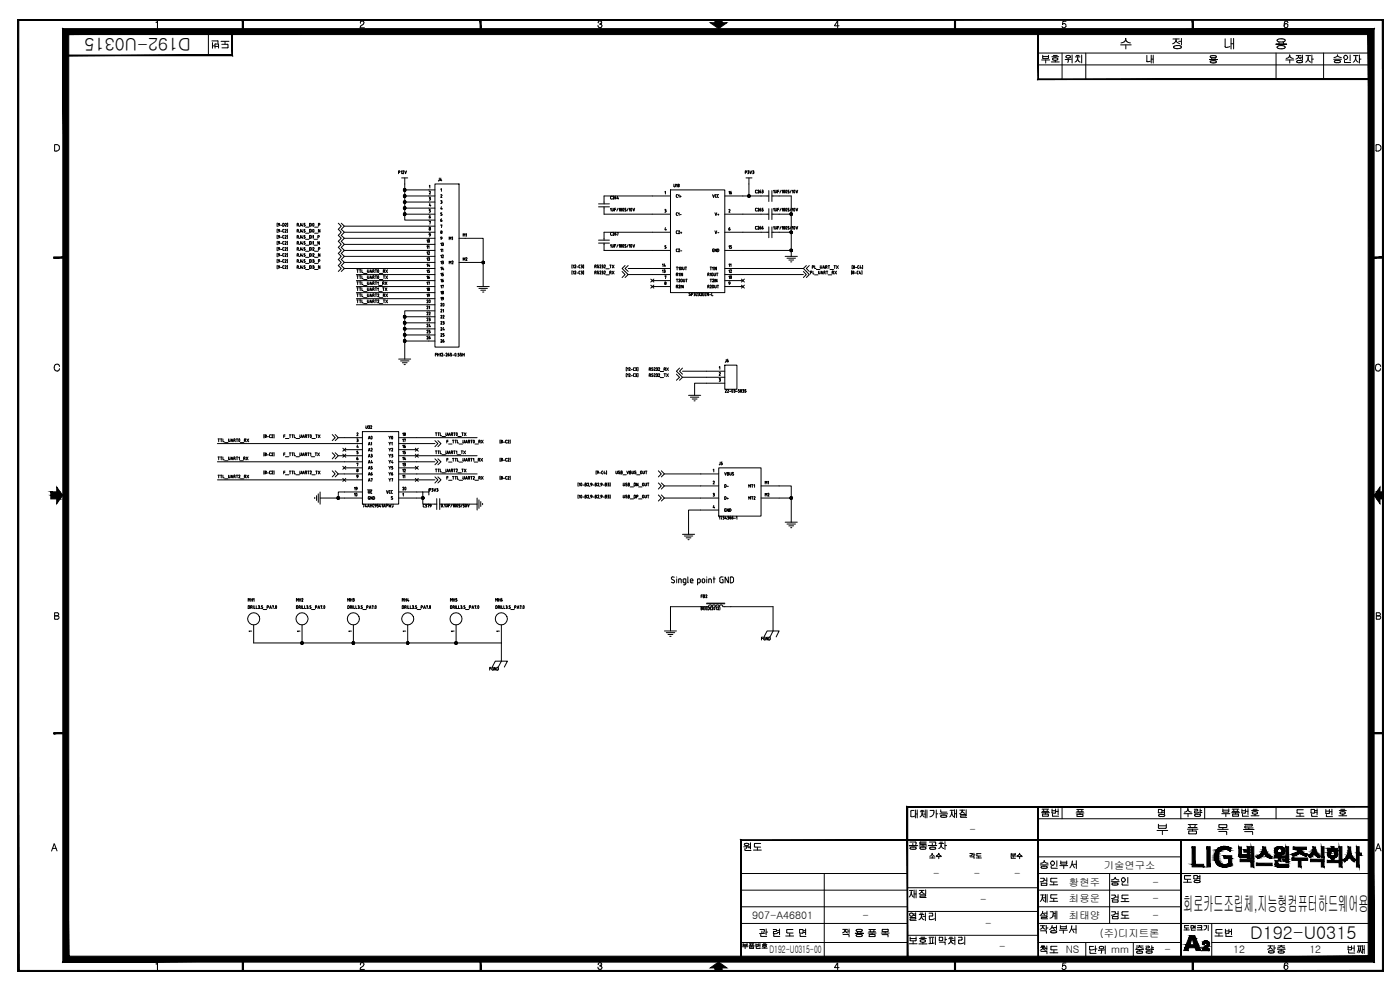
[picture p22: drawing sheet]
<svg xmlns="http://www.w3.org/2000/svg" width="420mm" height="297mm" viewBox="0 0 420 297" stroke-linecap="round" stroke-linejoin="round" font-family="sans-serif">
<defs><g id="words">
<text font-size="6.1" x="355.1" y="273.3">회로카드조립체,지능형컴퓨터하드웨어용</text>
<g font-size="5.3">
<text x="57.3" y="11.3" transform="rotate(-180 57.3 11.3)">D192-U0315</text>
<text x="375.2" y="281.9">D192-U0315</text>
</g>
<g font-size="4.4">
<text x="217" y="85">10</text>
<text x="119.2" y="148.5">20</text>
<text x="104.8" y="150.3">10</text>
<text x="116.1" y="151.3">S</text>
</g>
<g font-size="4">
<text x="213.8" y="66">V+</text>
<text x="134.1" y="80.4">M2</text>
<text x="134.4" y="89.6" transform="rotate(-90 134.4 89.6)">18</text>
<text x="127.4" y="99.5">24</text>
<text x="127.4" y="101.2">25</text>
<text x="134.4" y="102.3" transform="rotate(-90 134.4 102.3)">25</text>
<text x="216.6" y="110.1">J6</text>
<text x="218" y="140.8" transform="rotate(-90 218 140.8)">J5</text>
<text x="147.8" y="181.7">MH6</text>
</g>
<g font-size="3.5">
<text x="130.5" y="55.4">J4</text>
<text x="218" y="59.3">16</text>
<text x="213.1" y="60.3">VCC</text>
<text x="217.7" y="64.9">2</text>
<text x="127.4" y="72">9</text>
<text x="137.9" y="72">M1</text>
<text x="213.8" y="71.3">V-</text>
<text x="217.7" y="70.2">6</text>
<text x="130.9" y="73">9</text>
<text x="134.1" y="76.9" transform="rotate(-90 134.1 76.9)">11</text>
<text x="134.1" y="73">M1</text>
<text x="220.8" y="75.8" transform="rotate(-90 220.8 75.8)">15</text>
<text x="127.4" y="79.4">13</text>
<text x="127.4" y="81.1">14</text>
<text x="127.4" y="82.9">15</text>
<text x="131.2" y="82.2">14</text>
<text x="131.2" y="84">15</text>
<text x="137.9" y="79.4">M2</text>
<text x="197.9" y="82.9">13</text>
<text x="218" y="82.9">12</text>
<text x="127.4" y="84.7">16</text>
<text x="130.2" y="86.8" transform="rotate(-90 130.2 86.8)">17</text>
<text x="130.2" y="88.5" transform="rotate(-90 130.2 88.5)">18</text>
<text x="131.2" y="87.5">17</text>
<text x="127.4" y="95.6">22</text>
<text x="127.4" y="93.8">21</text>
<text x="131.2" y="94.9">21</text>
<text x="127.4" y="97.4">23</text>
<text x="131.2" y="96.7">22</text>
<text x="131.2" y="98.4">23</text>
<text x="131.2" y="100.2">24</text>
<text x="109" y="129.8">U32</text>
<text x="109.7" y="134.8">A1</text>
<text x="109.7" y="136.5">A2</text>
<text x="115.7" y="134.8">Y1</text>
<text x="122.8" y="137.2" transform="rotate(-90 122.8 137.2)">15</text>
<text x="122.8" y="133.7" transform="rotate(-90 122.8 133.7)">17</text>
<text x="109.7" y="138.3">A3</text>
<text x="109.7" y="140.1">A4</text>
<text x="109.7" y="141.8">A5</text>
<text x="115.7" y="141.8">Y5</text>
<text x="115.7" y="140.1">Y4</text>
<text x="122.8" y="141.1" transform="rotate(-90 122.8 141.1)">13</text>
<text x="105.8" y="144.6">9</text>
<text x="108.3" y="148.2" transform="rotate(-90 108.3 148.2)">19</text>
<text x="109.7" y="145.7">A7</text>
<text x="115" y="149.2">VCC</text>
<text x="115.7" y="145.7">Y7</text>
<text x="122.8" y="144.6" transform="rotate(-90 122.8 144.6)">11</text>
<text x="216.6" y="147.5">D-</text>
<text x="223.7" y="147.5">MT1</text>
<text x="228.6" y="149.9">M2</text>
<text x="228.6" y="146.4">M1</text>
<text x="109.7" y="151">GND</text>
<text x="216.6" y="151">D+</text>
<text x="216.6" y="154.5">GND</text>
<text x="223.7" y="151">MT2</text>
<text x="73.7" y="181.7">MH1</text>
<text x="119.9" y="181.7">MH4</text>
<text x="134.4" y="181.7">MH5</text>
</g>
<g font-size="3.1">
<text x="129.8" y="75.8" transform="rotate(-90 129.8 75.8)">11</text>
<text x="220.5" y="81.1" transform="rotate(-90 220.5 81.1)">11</text>
<text x="73.7" y="190.9">1</text>
<text x="88.2" y="190.9">1</text>
<text x="103.7" y="190.9">1</text>
<text x="119.9" y="190.9">1</text>
<text x="134.4" y="190.9">1</text>
<text x="148.2" y="190.9">1</text>
<text x="291" y="250">-</text>
<text x="280.1" y="263.2">-</text>
<text x="292.2" y="263.2">-</text>
<text x="304.3" y="263.2">-</text>
<text x="331.3" y="260.7">기술연구소</text>
<text x="320.8" y="265.7">황현주</text>
<text x="345.9" y="265.7">-</text>
<text x="225.7" y="275.7">907-A46801</text>
<text x="258.9" y="275.7">-</text>
<text x="294.2" y="271.1">-</text>
<text x="320.8" y="270.7">최용운</text>
<text x="320.8" y="275.7">최태양</text>
<text x="345.9" y="270.7">-</text>
<text x="345.9" y="275.7">-</text>
<text x="295.6" y="278.2">-</text>
<text x="330.1" y="281.1">(주)디지트론</text>
<text x="230.9" y="286">D192-U0315-00</text>
<text x="299.9" y="284.9">-</text>
<text x="319.8" y="286">NS</text>
<text x="333.5" y="286">mm</text>
<text x="349.5" y="286">-</text>
<text x="370.1" y="286">12</text>
<text x="393" y="286">12</text>
</g>
</g></defs>
<g fill="none" stroke="#000" stroke-width=".3">
<path d="M47.3 6.4l-.5 .3M47.3 6.3v2.1v-2.1M62.5 9.5v7.1M63.6 12.3h1.7M63.8 13.8h.6M63.8 12.8v1.7M64.5 13.9h1.1M64.6 13.2l-.1 1.2M64.7 13.2h.8M65.3 12.2l.1 .1M65.4 12.4v.5M65.4 13.2l.2 .1"/>
<path d="M65.6 13.3v1.1M66.4 12.4h2.3M66.6 13.3h1.7M67.5 12.4v.7M68.2 13.3l.2 .1M68.4 13.5v.7M68.4 14.2l-1.8 .2M108.1 8v.3h1.3M108.2 6.8v.2M108.4 6.3a.58 .58 0 0 1 .8 .6M108.4 6.4l-.3 .4M108.7 7.5l-.5 .5"/>
<path d="M109.1 7.2l-.4 .3M109.2 6.9l-.2 .3M179.5 7.6a.59 .59 0 0 0 .5 .7 .59 .59 0 0 0 .6-.5M179.5 6.9a.49 .49 0 0 1 .4-.7 .49 .49 0 0 1 .6 .4 .49 .49 0 0 1-.4 .6M179.9 7.2h.3M180.2 7.2h.1M180.3 7.2l.3 .6M250.5 7.6l1.3 .1M251.3 6.4l-.8 1.2M251.3 6.4h.1M251.4 6.4v2M311.6 15.9h99.9"/>
<path d="M311.6 19.5h99.9M312.6 18h2.4M312.9 16.6v.8M312.9 16.9h1.8M313.8 18v.9M314.7 16.6l-.1 .9-1.7-.1M315.5 18.6h2.4M315.7 17h2M316.1 16.6h1.2M316.6 17.4h-.2a.37 .37 0 0 0-.5 .3 .37 .37 0 0 0 .5 .4h.2M316.6 17.4a.62 .62 0 0 1 .8 .5l-.8 .2M316.7 18.1v.5"/>
<path d="M318.7 15.9v7.8M318.7 7.9l.6 .5M318.9 7.2v.1a.63 .63 0 0 1 1 .2 .63 .63 0 0 1-.6 .8M319.9 6.4h-.9l-.1 .9M320.6 18.2l-.1 .5M320.6 17.8v.5M321.2 17.2l-.4 .2a.53 .53 0 0 1-.7 0 .53 .53 0 0 1 0-.8 .53 .53 0 0 1 .7 .1l.4 .2v.4M321.5 17.8l-1.8 .1M321.7 16.5v2.4M322.7 17.1h1.4M323 16.6h.9M323 18.3l-.4 .3"/>
<path d="M323.4 17.1v.4M323.7 18.4l.5 .2M323.8 18.3l-.4-.8-.4 .8M324.6 16.5v2.4M325.9 15.9v7.8M336.3 13.5h3.2M337.7 12.2l.1-.5 .2 .5M337.7 12.3l-1.3 .6M337.8 11.7v-.2v.2M337.9 13.5v1.2M338 12.3l.3 .3M338.3 12.6l.9 .3"/>
<path d="M344.2 16.6l-.1 1.8 .2 .1M344.6 18.5h-.3M345.2 18.4l-.6 .1M345.5 17.7h.6M345.5 16.6v2.3M346.1 16.6v2.3M352 11.7h1.9M352.2 14.1l.1 .3M352.3 13.9l-.1 .2M352.3 14.3l.8 .3M352.9 12l.2 .4M352.9 11.7v.3"/>
<path d="M352.9 12a1.42 1.42 0 0 1-1 1.1M353 12.4l.4 .4M353.1 13.7h.5M353.1 13.7l-.8 .2M353.4 12.8l.6 .3M353.6 14.6h-.5M353.7 13.6l.5 .1M353.8 12.4h.7M354.2 13.8l.4 .3M354.4 14.3l-.7 .3M354.6 14.1l-.2 .3M354.6 11.5v2"/>
<path d="M363 17.9h2.4h-2.4M363.5 18.3a.28 .28 0 0 0-.3 .2 .28 .28 0 0 0 .3 .3l.9 .1M363.5 17.3h.9M363.7 17.4v.5M364.4 16.7l.4 .1a.27 .27 0 0 1 .3 .2 .27 .27 0 0 1-.3 .3M364.4 18.2l.4 .1M364.4 16.7h-.4a.48 .48 0 0 0-.5 0 .48 .48 0 0 0-.2 .5l.2 .1M364.4 18.2l-.9 .1M364.7 17.4v.5M364.8 17.3h-.4M364.8 18.3a.28 .28 0 0 1 .3 .2 .28 .28 0 0 1-.3 .3l-.4 .1M367.6 13.9l.5 .3 1-.2"/>
<path d="M367.7 11.6v2.4M369.5 13.1h.7M369.5 11.5v3.2M370.2 11.5v3.2M382.9 13.3h3.2h-3.2M383 15.9v7.8M383.4 11.9l-.1 .3 .3 .3M383.4 11.9l1.1-.3 1.1 .3M383.6 12.5l.6 .1M383.6 14.5h1.8M383.6 14.5a.4 .4 0 0 1-.3-.5 .4 .4 0 0 1 .5-.3h1.2a.44 .44 0 0 1 .6 .2 .44 .44 0 0 1-.3 .6M383.9 12.7v.6"/>
<path d="M384.2 12.6h.7M385.2 12.6v.7M385.4 12.5l-.6 .1M385.4 7.8l.2 .4a.54 .54 0 0 0 .8-.2M385.4 7.4v.3M385.6 11.9l.1 .3-.4 .3M385.7 7.2l-.2 .2M385.9 18h2.4M386.1 7.1h-.4M386.1 7.1l.4 .3-.1 .6M386.5 6.7a.56 .56 0 0 0-.8-.3 .56 .56 0 0 0-.3 .7v.7M386.5 6.7v.1"/>
<path d="M386.6 17.3l-.6 .2M386.7 17.3l.3-.7a1.02 1.02 0 0 0 1.1 .9M387.1 16.6h.1M387.1 18v.9M389 16.7h1.5M389.3 17.5l-.4 .2M389.6 17.2l.1-.3 .2 .5 .6 .3M389.7 17.2l-.3 .3M389.7 16.7v.2M389.8 18.1a.42 .42 0 0 0-.5 .1 .42 .42 0 0 0-.1 .5l.6 .1M389.8 18.2h.8M390.2 18.8h-.4"/>
<path d="M390.3 17.2h.6M390.6 18.8h-.4M390.6 18.2a.26 .26 0 0 1 .3 .3 .26 .26 0 0 1-.3 .2M390.9 16.6v1.4M391.9 16.7h1.4M392.6 16.7v.7M393.4 18.7a1.38 1.38 0 0 1-.8-1.4l-.2 .8-.5 .6M393.7 17.7h.5M393.7 16.5v2.4M397.2 15.9v7.8M400.2 17.8h2.4M400.5 18.6l-.1-.1a1.61 1.61 0 0 1 1.9 0l-.1 .1"/>
<path d="M400.6 18.6l.5 .2M401.1 18.8h.5M401.4 16.8h.1M401.4 16.7l-1 .6M401.4 16.5v.3M401.4 16.7l1 .5M402.2 18.6l-.6 .2M402.4 17.3h.1M403.3 17.3a.57 .57 0 0 0 .6 .6 .57 .57 0 0 0 .5-.6M403.3 17.2v.1M403.5 18.1l.1 .7h1.8M403.7 16.6l-.4 .6"/>
<path d="M403.7 16.6h.3M404 16.6l.4 .6M404.5 17.2v.1M405.2 16.5v1.7M406.2 16.7h1.4M406.9 16.7v.7M407.6 18.7a1.38 1.38 0 0 1-.8-1.4l-.1 .8-.6 .6M408 17.7h.4M408 16.5v2.4M16.4 43.6v1.6M17.1 43.4a.97 .97 0 0 1 .7 1.3 .97 .97 0 0 1-1.4 .4M17.1 43.4l-.7 .1"/>
<path d="M119.6 51.7h.4v-.4h-.4v.8M120.3 51.4l.2-.1v.8M120.5 53.4h1.9M121 51.2l.2 .2-.4 .7h.4M121 51.3l-.2 .1M121.5 53.4v3.6h9M121.5 57v1.8h9M121.5 58.8v1.8h9M121.5 51.3l.2 .8 .3-.8M128.8 57.5l.3-.1v.3M128.8 55.8l.2-.2v.8M128.8 59.2h.3l-.1 .4"/>
<path d="M128.9 59.6h.1M129 59.6l.2 .2M129.2 57.7l-.4 .5h.4M129.2 59.8l-.4 .2M130.5 55.2h7.3v48.9h-7.3zM132.3 56.8l.2-.2v.8M132.3 58.5l.3-.1v.3M132.6 58.7l-.3 .5h.3M183.2 59.1l.1 .5 .3 .1M183.6 58.9l-.4 .2M183.8 59l.4-.1v.2M184.2 59.2l-.3 .5h.3"/>
<path d="M184.7 59.3l.1 .3-.3-.1M184.7 59.3l-.2 .2M184.8 58.8l-.3 .4M185.3 58.9l-.1 .6h.4M185.5 59.4v.3M199.5 57.6l.2-.2v.8M201.2 57h16.3v30.8h-16.3zM201.2 58.8h-19.9v2.4M202.2 55.2v.7l.3 .2 .2-.2v-.7M203 59l.3 .2M203 55.5l.2-.3v.9M203.2 58.4l-.2 .6"/>
<path d="M203.2 58.4h.1M203.4 55.8l.2-.2 .2 .2M203.4 55.9l.2 .2 .2-.2M203.5 55.8v.1M203.6 58.6l.2-.2v.8M203.8 55.8v.1M204.1 58.9h.3M204.2 58.8v.3M217.5 58.8h7.3M223.7 51.7h.3v-.4h-.3v.8M223.9 53.4h1.8M224.4 51.3h.3l-.1 .3"/>
<path d="M224.4 52.1h.2M224.5 51.6h.1M224.6 51.6l.2 .2M224.8 53.4v5.4h5.9M224.8 51.9l-.2 .2M225.1 51.3l.2 .8 .3-.8M225.9 51.3h.3l-.1 .3M225.9 52.1h.2M226 51.6h.1M226.1 51.6l.1 .2M226.2 51.9l-.1 .2M226.9 57.9h.2"/>
<path d="M227.1 57.1l-.4 .2 .2 .6M227.5 57l.2 .3M227.5 57.1l-.1 .1M227.7 57.4l-.3 .5h.4M228.2 57.4h-.2l.2 .5 .2-.3-.2-.2M228.3 57l-.3 .4M228.7 57.9h.2M228.7 57.1h.2M228.8 57.4h.1M228.8 57l.2 .2-.2 .7M230.7 57.2v3.3M231.7 58.8h5.8v10.9"/>
<path d="M231.7 57.2v3.3M232.2 57.2l.1-.1v.8M232.6 57.6l.2 .3 .3-.3M232.6 57.1v.6M233.1 57.1v.6M233.4 57.4h.3M233.7 57.1h-.3v.8M234.4 57.1l-.4 .8M234.7 57.2l.2-.1v.8M235.4 57.1v.7M235.4 57.1a.43 .43 0 0 0-.3 .4 .43 .43 0 0 0 .3 .4v-.1M235.9 57.1a.43 .43 0 0 1 .3 .4 .43 .43 0 0 1-.3 .4z"/>
<path d="M236.4 57.9h.2M236.6 57.4l.2 .2M236.8 57.1h-.4v.3h.2M236.8 57.7l-.2 .2M236.8 57.6v.1M237.5 57.1l-.4 .8M237.8 57.2l.1-.1v.8M238.3 57.1a.43 .43 0 0 1 .3 .4 .43 .43 0 0 1-.3 .4zM238.9 57.1l.3 .8 .2-.8M413 43.6l-.1 1.5 .2 .2M413.1 43.4l-.1 .1M413.1 43.4a1.02 1.02 0 0 1 1.4 1 1.02 1.02 0 0 1-1.4 .9"/>
<path d="M83.2 66.9v1M83.2 68.7v1.1M83.2 70.6v1M83.2 72.4v1M83.2 74.2v1M83.2 76v1M83.2 79.6v1M83.2 77.8v1M83.5 71l.4 .1M83.5 74.5l.1-.2h.3v.4M83.5 76.3l.2 .2M83.5 70.8l.2-.1 .2 .1"/>
<path d="M83.5 74.5l.4 .3M83.5 76.3l.2-.2 .2 .2M83.6 67.1h.3v.4l-.3-.1zM83.6 68.9h.3v.4l-.3-.1zM83.6 72.5h.3v.4h-.3zM83.6 79.8h.3v.4l-.3-.1zM83.6 77.9h.3v.5l-.3-.1zM83.7 76.6h.2M83.9 67.5l-.3 .3M83.9 69.3l-.3 .4M83.9 71.1l-.3 .4M83.9 72.9l-.3 .4"/>
<path d="M83.9 74.7l-.3 .4M83.9 78.3l-.3 .4M83.9 76.3l-.3 .6M83.9 70.9v.2M84.2 67.6h.4M84.2 69.4h.4M84.2 71.2h.4M84.2 73h.4M84.2 74.8h.4M84.2 76.7h.4M84.2 78.5h.4M84.9 74.9l.1 .2"/>
<path d="M84.9 78.5l.1 .2M84.9 70.9l.1 .6M84.9 76.3l.1 .6M85 67l.3 .3v.4l-.3 .2M85 68.8l-.1 .6 .1 .2M85 70.7l-.1 .1M85 72.5l-.1 .6 .1 .2M85 74.3l-.1 .6M85 76.1l-.1 .2M85 79.7l-.1 .6 .1 .2M85 77.9l-.1 .6M85.1 67h-.2v.9h.2"/>
<path d="M85.1 69.7h.1M85.1 75.1h.1M85.1 68.8h.1M85.1 71.5h.1M85.1 73.3h.1M85.1 76.9h.1M85.1 78.7h.1M85.1 70.7h.1M85.1 72.5h.1M85.1 74.3h.1M85.1 76.1h.1M85.1 79.7h.1"/>
<path d="M85.1 77.9h.1M85.5 69l.2-.2 .2 .2-.4 .7h.4M85.5 72.6l.3-.1v.2M85.5 74.4l.2-.1 .2 .1-.4 .7h.4M85.5 76.2l.2-.1 .2 .2-.4 .6h.4M85.5 79.9l.2-.2 .2 .2-.4 .7h.4M85.5 78l.2-.1 .2 .2-.4 .6h.4M85.6 67.2l.3-.2v.3M85.7 70.6l.1 .3M85.7 70.7l-.2 .1M85.9 71l-.4 .5h.4M85.9 72.8l-.4 .5h.4"/>
<path d="M86 67.3l-.4 .6h.4M86.2 68.7v1.1M86.2 70.6v1M86.2 72.4v1M86.2 74.2v1M86.2 76v1M86.2 79.6v1M86.2 77.8v1M86.2 66.9v1M89.2 67.5l.3-.1v-.3l-.3-.1v.9M89.2 69.3l.3-.1v-.3l-.3-.1v.9M89.2 71.1h.3v-.4h-.3v.8"/>
<path d="M89.2 74.8l.3-.1v-.4h-.3v.8M89.2 78.4l.3-.1v-.3l-.3-.1v.8M89.2 76.6h.2M89.4 72.4l.2 .3-.4 .2M89.4 76.5l.1-.4h-.3v.8M89.4 72.5h-.2v.8M89.4 67.5l.2 .4M89.4 69.3l.2 .4M89.4 71.1l.2 .4M89.4 72.9l.2 .4M89.4 74.8l.2 .3M89.4 76.6l.2 .3"/>
<path d="M89.4 78.4l.2 .3M89.9 75.1h.1M90.1 67.7l-.2 .2M90.1 69.5l-.2 .2M90.1 71.3l-.2 .2M90.1 73.1l-.2 .2M90.1 74.9l-.1 .2M90.1 76.7l-.2 .2M90.1 78.5l-.2 .2M90.2 67v.7M90.2 68.8v.7M90.2 70.7v.6"/>
<path d="M90.2 72.5v.6M90.2 74.3v.6M90.2 76.1v.7M90.2 77.9v.7M90.2 79.7v.7M90.6 67l-.2 .7h.5M90.6 68.8l-.2 .7h.5M90.6 70.7l-.2 .6h.5M90.6 72.5l-.2 .6h.5M90.6 74.3l-.2 .6h.5M90.6 76.1l-.2 .7h.5M90.6 79.7l-.2 .7h.5"/>
<path d="M90.6 77.9l-.2 .7h.5M90.8 67.5v.4M90.8 69.3v.4M90.8 71.1v.4M90.8 72.9v.4M90.8 74.8v.3M90.8 76.6v.3M90.8 78.4v.3M91.2 75.1h.2M91.3 71l.2 .2M91.3 72.8l.2 .2M91.5 67.7l-.3 .2"/>
<path d="M91.5 69.5l-.3 .2M91.5 71.3l-.3 .2M91.5 73.1l-.3 .2M91.5 74.9l-.2 .2M91.5 76.7l-.3 .2M91.5 78.5l-.3 .2M91.5 67h-.3v.4l.3 .2M91.5 68.8h-.3v.4l.3 .2M91.5 70.7h-.3v.3h.2M91.5 72.5h-.3v.4h.2M91.5 74.3h-.3v.4l.3 .1M91.5 76.1h-.3v.4l.3 .1"/>
<path d="M91.5 79.7h-.3v.4h.2M91.5 77.9h-.3v.4l.3 .2M91.6 67.6v.1M91.6 69.4v.1M91.6 71.2v.1M91.6 73v.1M91.6 74.8v.1M91.6 76.7v.1M91.6 78.5v.1M91.7 68.2h1M91.7 70h1M91.7 71.8h1"/>
<path d="M91.7 73.6h1M91.7 75.4h1M91.7 77.2h1M91.7 79h1M92.9 67l.4 .1-.1 .7-.3 .1zM92.9 68.8l.4 .1-.1 .7-.3 .1zM92.9 76.1l.4 .1-.1 .7h-.3zM92.9 79.7l.4 .1-.1 .7-.3 .1zM93.1 70.6l.2 .1 .1 .5M93.1 72.4l.2 .2 .1 .4-.5 .3v-.8h.2M93.1 70.7h-.2v.8l.5-.3M93.4 74.5v.3"/>
<path d="M93.4 74.8l-.3 .3M93.4 74.5l-.2-.2h-.3v.8h.2M93.4 78.1l-.2-.2h-.3v.8l.4-.1 .1-.5M93.6 67v.9M93.6 68.8v.9M93.6 70.7v.8M93.6 72.5v.8M93.6 74.3v.8M93.6 76.1v.8M93.6 77.9v.8M93.6 79.7v.9M93.9 74.4l.2-.1 .1 .1-.3 .7h.4"/>
<path d="M93.9 76.2l.2-.1 .1 .2-.3 .6h.4M93.9 70.9l.2-.2v.8M93.9 72.6l.2-.1v.8M93.9 79.7l.3 .2-.2 .2M93.9 77.9l.3 .2-.1 .2M94 67.8l.1-.8 .1 .8M94 68.9v-.1a.43 .43 0 0 1 .3 .4 .43 .43 0 0 1-.3 .4zM94 67.8h.1M94 78.3h.1M94.1 78.3l.1 .2M94.2 78.5l-.3 .2M94.2 71.8h1.1"/>
<path d="M94.2 73.6h1.1M94.3 78.5v.1M94.4 68.2h1M94.4 70h1M94.4 75.4h1M94.4 77.2h1M94.4 79h1M95.4 71.1h.4v-.4h-.4v.8M95.6 67.5l.4-.1v-.3l-.4-.1v.9M95.6 74.8l.4-.1v-.4h-.4v.8M95.6 78.4l.4-.1v-.3l-.4-.1v.8M95.9 72.5v.8l-.5-.8v.8"/>
<path d="M96 68.8v.9l-.4-.9v.9M96 76.1v.8l-.4-.8v.8M96 79.7v.9l-.4-.9v.9M101.5 67l.9 .9-.9 .9 .9 .9-.9 .9 .9 .9-.9 .9 .9 .9-.9 .9 .9 .9-.9 .9 .9 .9-.9 1 .9 .8-.9 1 .9 .9-.9 .8M102.4 67l.9 .9-.9 .9 .9 .9-.9 .9 .9 .9-.9 .9 .9 .9-.9 .9 .9 .9-.9 .9 .9 .9-.9 1 .9 .8-.9 1 .9 .9-.9 .8M103.3 69.7h25.4M103.3 75.1h25.4M103.3 67.9h27.2M103.3 71.5h25.4M103.3 73.3h25.4M103.3 76.9h25.4M103.3 78.7h25.4"/>
<path d="M121.5 60.6v1.8h9M121.5 62.4v1.9h9M121.5 64.3v1.7h9M128.8 65l.3 .1v.3h-.3zM128.8 66.5h.4l-.2 .8M128.8 63.7h.2M129 61l-.2 .7h.5M129.1 64.6l-.3 .4M129.2 62.8h-.4v.4l.4 .2M129.2 61.5v.3M129.2 63.4l-.2 .2M132.3 67.6l.3-.1-.1 .8"/>
<path d="M132.3 64.6h.2M132.3 60.2h.2M132.3 61h.2M132.3 66h.2M132.3 66v.3M132.3 66.3l.2 .2 .1-.2M132.4 60.6h.1M132.4 66l.2 .2M132.5 60.2l.1 .2-.1 .2M132.5 60.5l.1 .2M132.5 64.2l.1 .3-.1 .1M132.5 62l-.2 .7h.4"/>
<path d="M132.5 65.6l-.2 .4M132.6 63.8h-.3v.4h.2M132.6 62.5v.3M132.6 60.7l-.1 .3M132.6 66.2v.1M139.6 71.5h5.4v7.2h-5.4M145 78.7v7.3M171.7 79.5v1M172 79.7l.2-.2v.9M172.4 79.6l.2-.1 .2 .2-.4 .7h.4M173.9 79.5l-.1 .7M174 79.5h.1"/>
<path d="M174.4 79.5l.3 .1-.1 .3M174.5 79.9h.1M174.6 79.9l.2 .2M175.1 79.5v1M179.3 79.9l.4 .3-.5 .1M179.6 79.6l-.3-.1v.4M179.6 61.2h3.3M179.6 62.1h3.3M179.6 72.1h3.3M179.6 72.9h3.3M180 79.6l.3-.1v.3M180.4 79.8l-.4 .6h.4"/>
<path d="M180.7 79.5l.2 .1-.1 .3M180.7 79.9h.1M180.8 79.9l.2 .2M181.3 62.1v2.2h19.9M181.3 72.9v2.2h19.9M181.3 79.6l.2-.1 .2 .2-.4 .7h.4M183 79.5h.4M183.2 62.7l.2-.2v.8M183.2 70l.1 .5 .3 .1M183.2 73.6l.2-.2v.8M183.2 79.5v.9M183.6 69.8l-.4 .2"/>
<path d="M183.7 62.5v.8l.4-.2M183.7 73.4v.7l.4-.1M183.7 79.5l.6 .9M183.8 69.9l.4-.1-.3 .8h.3M184.2 62.5v.6M184.2 73.4v.6M184.3 79.5l-.6 .9M184.4 62.9h.4M184.4 73.7h.4M184.7 70.1l.1 .4-.3-.1M184.7 70.1l-.2 .3M184.8 69.7l-.3 .4"/>
<path d="M184.8 62.5h-.4v.8M184.8 73.4h-.4v.8M185.2 69.9l.4-.1-.3 .8M185.5 62.5l-.4 .8M185.5 73.4l-.4 .8M185.7 62.7l.2-.2v.8M185.7 73.6l.2-.2v.8M186.3 63.3l.1-.8v.8M186.3 73.4l.2 .2-.1 .6zM186.3 63.3h.2M186.9 62.5v.8M186.9 73.4v.7"/>
<path d="M186.9 62.5l.3 .3-.1 .5M186.9 63.3h.2M186.9 73.4h.1a.43 .43 0 0 1 .2 .4 .43 .43 0 0 1-.2 .4l-.1-.1M187.6 79.7l-.9 .9 1.8 1.8-.9 .9M187.8 62.5h-.3v.4l.3 .2M187.8 73.4h-.3v.3l.3 .2M187.9 63.1l-.4 .2M187.9 74l-.4 .2M188.5 79.7l-.9 .9 .9 .8M188.5 62.5l-.4 .8M188.5 73.4l-.4 .8M188.8 62.7l.2-.2v.8"/>
<path d="M188.8 73.6l.2-.2v.8M189.3 63.3l.1-.8 .1 .8M189.3 73.4h.1a.43 .43 0 0 1 .2 .4 .43 .43 0 0 1-.2 .4zM189.3 63.3h.2M189.9 62.5l.3 .8 .3-.8M189.9 73.4l.3 .8 .3-.8M199.5 62.8h.2M199.5 63.7h.2M199.5 74.5h.2M199.6 63.2h.1M199.7 62.8l.2 .2-.2 .2M199.7 63.2l.2 .2"/>
<path d="M199.7 74l.2 .2M199.7 68.3l-.2 .6h.5M199.8 73.7h-.3v.4h.2M199.8 68.7v.4M199.9 63.4l-.2 .2M199.9 74.3l-.2 .2M201.2 69.7h-19.9v2.4M203 64.4l.2 .2M203 69.9l.3 .2M203 75.3l.2 .2M203 64.1v.3M203 74.9v.4"/>
<path d="M203.2 64.6h.1M203.2 75.5h.1M203.3 63.8l-.3 .2M203.3 69.3h-.3v.6M203.3 74.7l-.3 .2M203.6 64l.2-.2v.8M203.6 69.4l.2-.1 .2 .2-.4 .6h.4M203.6 74.8l.2-.1 .2 .2-.4 .6h.4M204.1 64.4h.3M204.2 69.8h.4M204.2 75.3h.4M204.4 69.6v.4"/>
<path d="M213.8 75.3l.3 .2M213.8 74.9v.4M214.1 74.7l-.3 .2M214.1 74.7h.2M214.2 75.1l.1 .4h-.2M215 74.7v.8l-.4-.8v.8M215.7 75.2l-.2 .3M215.7 75l-.4-.3v.8h.2M215.7 75v.3M217.5 75.1h20v1.8M217.5 64.3h13.2M217.5 69.7h13.2"/>
<path d="M226.7 62.7l.1 .5 .3 .1M226.9 68.8h.2M227.1 62.5l-.4 .2M227.1 67.9l-.4 .3 .2 .5M227.4 62.6l.1-.1 .2 .2-.3 .6h.4M227.4 68l.2-.1 .1 .3M227.7 68.2l-.3 .6h.4M228 62.9l.1 .4 .3-.2M228 62.9h.2M228.2 62.9l.2 .1M228.2 68.3h-.2l.2 .4 .2-.2-.2-.2M228.3 62.5l-.3 .4"/>
<path d="M228.3 67.9l-.3 .4M229 67.9l-.3 .4M229 68.5l-.3-.2v.4l.3-.2M229 62.5h-.3v.4l.3 .2M229 63.1l-.3 .2M230.7 62.6v3.3M230.7 68.1v3.2M231.7 62.6v3.3M231.7 68.1v3.2M231.7 64.3h5.8M231.7 69.7h5.8M232.2 62.7l.1-.2v.8"/>
<path d="M232.2 68.1l.1-.2v.9M232.6 63.1l.2 .2 .3-.2M232.6 68.5l.2 .2 .3-.2M232.6 62.5v.6M232.6 67.9v.6M233.1 62.5v.6M233.1 67.9v.6M233.4 62.9h.3M233.4 68.3h.3M233.7 62.5h-.3v.8M233.7 67.9h-.3v.9M234.4 62.5l-.4 .8"/>
<path d="M234.4 67.9l-.4 .9M234.7 62.7l.2-.2v.8M234.7 68.1l.2-.2v.9M235.2 63.3h.2M235.4 62.5v.8M235.4 68v.7M235.4 62.5l-.3 .3 .1 .5M235.4 68a.43 .43 0 0 0-.3 .3 .43 .43 0 0 0 .3 .4M235.6 76.9h3.7M235.9 63.3l.1-.8 .1 .8M235.9 68a.43 .43 0 0 1 .3 .3 .43 .43 0 0 1-.3 .4zM235.9 63.3h.1"/>
<path d="M236.2 77.5h2.5M236.4 63.3h.2M236.4 68.8h.2M236.6 62.9l.2 .2M236.6 68.3l.2 .2M236.7 78h1.5M236.8 62.5h-.4v.4h.2M236.8 67.9h-.4v.4h.2M236.8 63.1l-.2 .2M236.8 68.6l-.2 .1M236.8 63.1v.1M236.8 68.5v.1"/>
<path d="M237.3 78.6h.3M237.5 62.5l-.4 .8M237.5 67.9l-.4 .9M237.5 69.7v5.4M237.8 62.7l.1-.2v.8M237.8 68.1l.1-.2v.9M238.3 63.3l.1-.8 .1 .8M238.3 68a.43 .43 0 0 1 .3 .3 .43 .43 0 0 1-.3 .4zM238.3 63.3h.2M238.9 62.5l.3 .8 .2-.8M238.9 67.9l.3 .9 .2-.9M242 79.7l-.9 .9 1.8 1.8-.9 .9"/>
<path d="M242.9 79.7l-.9 .9 .9 .8M244.5 79.7v.9h.4M246.2 79.7l-.1 .6 .3 .2 .2-.8M248.5 79.7h.5M248.8 79.7v.9M250.3 79.7h.5M250.5 79.7v.9M251 79.7l.6 .9M251.6 79.7l-.6 .9M255.8 79.6v1M257.6 79.7l-.2 .2 .2 .6M257.6 79.7h.2"/>
<path d="M258.2 79.7l-.2 .7h.5M258.8 79.6v1M83.9 80.2l-.3 .3M84.2 80.3h.4M85.1 80.6h.1M89.2 80.2l.3-.1v-.3l-.3-.1v.9M89.4 80.2l.2 .4M90.1 80.4l-.2 .2M90.8 80.2v.4M91.3 80.1l.2 .1M91.5 80.4l-.3 .2M91.6 80.3v.1"/>
<path d="M91.7 80.9h1M94.1 80.1l.1 .1M94.2 80.4l-.3 .2M94.3 80.3v.1M94.4 80.9h1M103.3 80.6h25.4M106.9 84.2h21.8M106.9 86h21.8M106.9 82.4h21.8M106.9 87.8h21.8M106.9 89.6h21.8M106.9 91.4h21.8"/>
<path d="M107.1 80.9h.4M107.1 82.8h.4M107.1 84.6h.4M107.1 86.4h.4M107.1 88.2h.4M107.1 90h.4M107.3 80.9v.9M107.3 82.8v.8M107.3 84.6v.8M107.3 86.4v.8M107.3 88.2v.8M107.3 90v.8"/>
<path d="M107.8 80.9h.5M107.8 82.8h.5M107.8 84.6h.5M107.8 86.4h.5M107.8 88.2h.5M107.8 90h.5M108.1 80.9v.9M108.1 82.8v.8M108.1 84.6v.8M108.1 86.4v.8M108.1 88.2v.8M108.1 90v.8"/>
<path d="M108.6 80.9v.9h.3M108.6 82.8v.8h.3M108.6 84.6v.8h.3M108.6 86.4v.8h.3M108.6 88.2v.8h.3M108.6 90v.8h.3M109.1 82h1M109.1 83.9h1M109.1 85.7h1M109.1 87.5h1M109.1 89.3h1M109.1 91.1h1"/>
<path d="M110.3 81.5l.2 .2 .2-.2M110.3 88.8l.2 .2 .2-.2M110.3 82.8v.5l.2 .3 .2-.3v-.5M110.3 84.6v.6l.2 .2 .2-.2v-.6M110.3 86.4v.6l.2 .2 .2-.2v-.6M110.3 90v.6l.2 .2 .2-.2v-.6M110.3 80.9v.6M110.3 88.2v.6M110.7 80.9v.6M110.7 88.2v.6M111 81.8l.3-.9 .3 .9M111 83.6l.3-.8 .3 .8"/>
<path d="M111 85.4l.3-.8 .3 .8M111 87.2l.3-.8 .3 .8M111 89l.3-.8 .3 .8M111 90.8l.3-.8 .3 .8M111.1 81.5h.4M111.1 83.4h.4M111.1 85.2h.4M111.1 87h.4M111.1 88.8h.4M111.1 90.6h.4M111.9 81.4l.4 .4M111.9 83.2l.4 .4"/>
<path d="M111.9 85l.4 .4M111.9 86.8l.4 .4M111.9 88.6l.4 .4M111.9 90.5l.4 .3M112 80.9l.3 .3-.3 .2M112 82.7l.3 .3-.3 .2M112 84.5l.3 .3-.3 .2M112 86.4l.3 .2-.3 .2M112 88.2l.3 .2-.3 .2M112 90l.3 .2-.3 .3M112.1 80.9h-.2v.9M112.1 82.8h-.2v.8"/>
<path d="M112.1 84.6h-.2v.8M112.1 86.4h-.2v.8M112.1 88.2h-.2v.8M112.1 90h-.2v.8M112.6 80.9h.4M112.6 82.8h.4M112.6 84.6h.4M112.6 86.4h.4M112.6 88.2h.4M112.6 90h.4M112.8 80.9v.9M112.8 82.8v.8"/>
<path d="M112.8 84.6v.8M112.8 86.4v.8M112.8 88.2v.8M112.8 90v.8M113.3 88.3l.2-.1 .2 .2-.4 .6h.4M113.3 84.8l.2-.2v.8M113.3 86.6l.2-.2v.8M113.4 81a.43 .43 0 0 1 .3 .3 .43 .43 0 0 1-.3 .4zM113.4 82.8l.1 .8 .1-.8M113.4 82.8h.2M113.5 90l.2 .2M113.5 90l-.2 .1"/>
<path d="M113.7 90.3l-.4 .5h.4M113.7 85.7h1M113.7 87.5h1M113.8 82h1.1M113.8 83.9h1.1M113.8 89.3h1.1M113.8 91.1h1.1M114.8 85l.5 .4M114.8 86.4h.5M115 81.4l.4-.1v-.3l-.4-.1v.9M115 88.6h.4v-.4h-.4v.8M115 82.8h.5"/>
<path d="M115 90h.5M115.1 84.5l.2 .3-.2 .2M115.1 84.6h-.3v.8M115.1 86.4v.8M115.2 82.8v.8M115.2 90v.8M115.3 81.4l.2 .4M115.3 88.6l.2 .4M115.6 84.6l.5 .8M115.6 86.4l.5 .8M115.8 80.9l.5 .9M115.8 82.8l.5 .8"/>
<path d="M115.8 88.2l.5 .8M115.8 90l.5 .8M116.1 84.6l-.5 .8M116.1 86.4l-.5 .8M116.3 80.9l-.5 .9M116.3 82.8l-.5 .8M116.3 88.2l-.5 .8M116.3 90l-.5 .8M121.5 96.9v1.8h7.2M121.5 96.9h7.2M121.5 98.7v1.8M128.7 95h-7.2v1.9"/>
<path d="M128.7 93.3h-7.2v1.7M143.2 86h3.6M143.7 86.5h2.6M144.3 87.1h1.4M144.8 87.6h.4M171.7 81.2v1.1M172 81.5l.2-.1v.8M172.4 81.5l.2-.2 .2 .2-.4 .7h.4M173.1 80.1h.4M173.1 81.9h.4M173.8 80.2l.1 .1M173.9 81.4l-.1 .6 .1 .2"/>
<path d="M174 81.4h.1M174 82.2h.1M174 80.4h.1M174.4 81.4h.3l-.1 .3M174.4 82.2h.2M174.5 81.7h.1M174.6 81.7l.2 .2M174.8 82l-.2 .2M174.8 80.2l-.4 .2M174.8 80.1v.1M174.8 81.9v.1M175.1 81.2v1.1"/>
<path d="M178.5 80l.4-.1v-.3l-.4-.1v.9M178.5 81.8h.2M178.7 81.8l.2-.4h-.4v.8M178.8 81.8l.2 .4M178.8 80l.2 .4M179.6 81.8v.3h-.4M179.6 81.4l-.4 .1 .4 .3M180 81.5l.3-.2v.3M180.4 81.6l-.4 .6h.4M180.7 81.4h.2l-.1 .3M180.7 82.2h.1M180.7 81.7h.1"/>
<path d="M180.8 81.7l.2 .2M181 82l-.2 .2M181 80.2l-.3 .2M181 80.1v.1M181 81.9v.1M181.3 81.5l.2-.2 .2 .2-.4 .7h.4M181.8 82.5h1.1M181.8 80.6h1.1M183 81.8h.2M183.2 81.8l.2-.4h-.4v.8M183.3 81.8l.1 .4M183.7 81.4l.6 .8"/>
<path d="M184.3 81.4l-.6 .8M186.7 81.4l.9 1-.9 .9M188.5 82.4h12.7M188.5 80.6h12.7M195.3 83.7l.9 .9M195.3 85.6l.9 .8M195.8 84.2h5.4M195.8 86h5.4M196.2 83.7l-.9 .9M196.2 85.6l-.9 .8M199.5 85.1l.2-.2 .2 .2M199.5 85.1l.2 .3 .2-.3"/>
<path d="M203 83.8h.4M203 86h.2l.2 .4M203 80.1h.4M203 82.4l.4 .4M203.2 85.6l.2 .2-.2 .2M203.2 81.9l.2 .2-.2 .3M203.2 85.6h-.2v.8M203.2 82h-.2v.8M203.2 80.1v.9M203.2 83.8v.8M203.7 82.1l.2-.1v.8M203.7 80.3l.2-.2v.9"/>
<path d="M203.7 83.9l.2-.2 .2 .2-.4 .7h.4M203.7 85.7l.2-.1 .2 .2-.4 .6h.4M204.1 80.4l.4-.2 .1 .5-.3 .2-.2-.2M204.1 80.4v.3M204.1 82v.8M204.3 84.3l.2 .3 .3-.3M204.3 84.4l.2-.7 .3 .7M204.3 85.6v.8M204.9 82v.8l-.5-.8v.8M204.9 80.1v.6l.2 .2 .2-.2v-.6M205 84.3l.3 .3 .2-.3M205.1 85.6v.8l-.5-.8v.8"/>
<path d="M205.1 83.8v.6M205.5 83.8v.6M205.6 80.1h.5M205.8 83.8h.4M205.8 80.1v.9M206 83.8v.8M206.7 88.6l.3 .1M206.9 88.2l.3 .1M207 87.8l-.1 .4M207 87.9h.2M207.1 88.3l-.1 .4M207.5 88.3h.2"/>
<path d="M207.7 88.3l.2-.4h-.4v.8M208.3 87.9h.3l-.2 .3M208.3 88.7h.2M208.4 88.3h.1M208.4 88.2l.2 .2M208.6 88.4l-.2 .3M208.9 88l.2-.2 .2 .2-.4 .7h.4M209.6 87.9h.3l-.1 .3M209.6 88.7h.2M209.7 88.3h.1M209.8 88.2l.1 .2M209.9 88.4l-.1 .3"/>
<path d="M210.2 88l.3-.1 .1 .2M210.6 88.2l-.4 .5h.4M210.9 88.3h.3M211.3 87.9h-.4v.8h.4M211.6 88.3h.2M211.9 87.9h-.3v.8h.3M212.4 86l.5 .4M212.4 82.4l.5 .4M212.6 85.6l.2 .2-.2 .2M212.6 81.9l.2 .2-.2 .3M212.6 85.6h-.2v.8M212.6 82h-.2v.8"/>
<path d="M212.7 87.9v.8l-.5-.8v.8M213 88.4h.3M213.1 82.1l.2-.1v.8M213.1 83.8h.5M213.1 80.1h.5M213.3 85.6l.2 .2-.4 .6h.4M213.3 85.6l-.2 .1M213.3 80.1v.9M213.3 83.8v.8M213.5 82.1l.4-.1 .1 .6-.2 .2-.3-.3M213.6 87.9v.8h.4M213.6 82.2v.4"/>
<path d="M213.7 85.8l.2-.2 .3 .2M213.7 86.2l.2 .2 .3-.2M213.8 85.8v.4M213.8 80.3l.2-.2v.9M214 83.7l-.2 .2M214 83.7l.2 .2-.4 .7h.4M214.2 85.8v.4M214.3 82v.7l.4-.2M214.3 80.1v.9M214.5 86.2l.2 .2 .2-.2M214.5 83.8v.8M214.5 85.6v.6"/>
<path d="M214.8 82v.6M214.9 85.6v.6M215 80.1v.9l-.4-.9v.9M215 82h.5M215.2 83.8v.8l-.4-.8v.8M215.2 85.6h.5M215.2 82v.8M222.9 82.4h18.2M222.9 80.6h18.2M241.1 81.4l.9 1-.9 .9M243.2 81.8h.2M243.4 81.3l.2 .3-.2 .2"/>
<path d="M243.4 81.4h-.2v.8M243.8 80.2l.3-.1v-.3l-.3-.1v.9M244 81.4v.8h.3M244.5 82.5h1M245 80.9h1.1M245.6 81.4v.5l.3 .3 .2-.3v-.5M246.4 82.2l.2-.8 .3 .8M246.5 82h.4M246.9 80.6l.3-.9 .3 .9M247 80.3h.4M247.2 81.8h.3M247.4 81.8l.2-.4h-.4v.8"/>
<path d="M247.5 81.8l.2 .4M247.7 80.2l.4-.1v-.3l-.4-.1v.9M248 81.4h.4M248 80.2l.2 .4M248.2 81.4v.8M248.6 82.5h1M249.1 80.9h1.1M249.7 81.8h.3M249.9 81.8l.2-.4h-.4v.8M250 81.8l.2 .4M250.5 81.4l.6 .8M251.1 81.4l-.6 .8"/>
<path d="M255.6 81.2v1.1M255.9 81.9l.2-.2 .2 .2M255.9 82l.2 .2 .2-.2M255.9 81.9v.1M256.3 81.9v.1M256.6 81.9h.3M256.8 80.3h.3M257.4 82.2h.2M257.6 81.4l-.4 .2 .2 .6M257.6 80.6h.2M258 81.4l-.1 .6h.4M258.2 81.8v.4"/>
<path d="M258.4 80.2v.4M258.6 81.2v1.1M16.4 109.7l-.1 .6 .1 .7M17.6 109.4l.3 .5M17.6 109.4l-.7-.1-.5 .3M17.9 110.6a.76 .76 0 0 1-.6 .7 .76 .76 0 0 1-.9-.4M119.6 107.7h3.6M120.2 108.3h2.5M120.7 108.8h1.5M121.3 109.4h.3M121.5 102.3v5.4M128.7 100.5h-7.2v1.8h7.2"/>
<path d="M130.7 106.4h.3M131 106h-.3v.8M131.3 106.4h.5M131.3 106v.8M131.8 106v.8M132.1 106.2l.1-.2v.8M132.5 106.1l.3-.1v.3M132.9 106.3l-.4 .5h.4M133.2 106.6h.3M133.8 106.1l.3-.1v.3M134.2 106.3l-.4 .5h.4M134.7 106.4h-.2l.2 .4 .1-.2-.2-.2"/>
<path d="M134.7 105.9l-.3 .4M135.1 106.7l.3 .1M135.3 106l-.2 .2 .4 .3M135.3 106h.2M135.5 106.4l-.1 .4M135.9 106.6h.3M136.6 106a.43 .43 0 0 1 .3 .4 .43 .43 0 0 1-.3 .4zM137.2 106.8h.1M137.5 106.8h.1M137.6 106.3l.3 .3-.3 .2M137.8 106h-.3v.4h.1M138.3 106h.2"/>
<path d="M138.3 106l-.2 .2 .5 .5h-.5M138.9 106.4h.4M138.9 106v.8M139.3 106v.8M188 110.2v1.1M188 112.1v1M188.3 110.5l.2-.1v.8M188.3 112.4l.2-.3v.9M188.7 110.5l.3-.2 .1 .3M188.7 112.3l.3-.1 .1 .2M189.1 110.6l-.3 .6h.4M189.1 112.4l-.3 .6h.4"/>
<path d="M189.4 110.9h.4M189.4 112.7h.4M190.1 110.6v.5l.3 .1M190.3 113h.1M190.4 110.4l-.3 .2M190.4 112.1l-.3 .3 .2 .5M190.7 112.1l.4 .2-.2 .2M190.7 110.4h.2M190.8 110.7h.1M190.8 112.5h.1M190.9 110.3l.2 .2-.2 .2M190.9 110.7l.2 .3-.4 .2"/>
<path d="M190.9 112.5l.2 .2M191.1 112.8l-.4 .2M191.4 110.2v1.1M191.4 112.1v1M194.8 110.8l.5 .4M194.8 112.6l.5 .4M195 110.3l.3 .3-.3 .2M195 112.1l.3 .3-.3 .2M195 110.4h-.2v.8M195 112.1h-.2v.9M195.7 112.5l.3 .3-.5 .1M195.7 110.3l-.1 .3 .4 .4-.5 .1"/>
<path d="M195.7 110.4h.3M196 112.2h-.4l.1 .3M196.5 110.3l.2 .2-.4 .7h.4M196.5 112.1l.2 .2-.4 .7h.4M196.5 110.3l-.2 .2M196.5 112.1l-.2 .2M196.9 112.1l.4 .1-.2 .3M196.9 110.4h.3M197.1 110.7h.1M197.1 112.5h.1M197.1 110.3l.2 .2-.2 .2M197.1 110.7l.2 .3-.4 .2"/>
<path d="M197.1 112.5l.2 .2M197.3 112.8l-.4 .2M197.6 110.5l.3-.2v.3M197.6 112.3l.3-.1v.2M198 110.6l-.4 .6h.4M198 112.4l-.4 .6h.4M198.1 111.5h1.1M198.1 113.3h1.1M199.3 112.1h.4M199.5 110.3l.2 .4-.4 .1M199.5 110.4h-.2v.8M199.5 112.1v.9"/>
<path d="M199.6 110.8l.1 .4M200 110.4l.6 .8M200 112.1l.6 .9M200.6 110.4l-.6 .8M200.6 112.1l-.6 .9M203 112.3l.9 .9-.9 .9M203.9 110.4l-.9 1 1.8 1.8-.9 .9M204.8 110.4l-.9 1 .9 .9M204.8 111.4h12.7M204.8 113.2h12.7M206.6 118.6h3.7M207.2 119.2h2.5"/>
<path d="M207.7 119.7h1.5M215.8 113.6h.2M215.8 111.9l.3-.1 .1 .3M215.9 114h.1M216 113.5l.2 .7-.4 .2M216.2 112.1l-.4 .5h.4M217.5 109.6h3.7v7.2h-3.7zM217.5 115h-9v3.6M217.7 117l.2-.1 .1 .2M218 117.1l-.4 .6h.4M218.3 117l.3-.1-.3 .8h.4M219 117.4h.3"/>
<path d="M219.7 116.9a.43 .43 0 0 1 .3 .4 .43 .43 0 0 1-.3 .4zM220.3 116.9h.1M220.4 117.3h.1M220.4 116.8l.2 .6M220.6 117.5l-.3 .2M220.7 117.4v.1M220.9 117.4h.4M221.6 117.7h.2M221.7 117.2l.2 .3-.2 .2M221.9 116.9h-.3v.4h.2M222.3 116.9a.43 .43 0 0 1 .3 .4 .43 .43 0 0 1-.3 .4zM222.9 116.9h.2"/>
<path d="M223 117.3h.1M223 116.8l.2 .7-.3 .2M223.5 117.7h.2M223.7 117.2l.2 .2-.2 .3M223.9 116.9h-.4v.4h.2M412.9 111a.82 .82 0 0 0 1.3 0M412.9 109.7l-.1 .6 .1 .7M414.1 109.4l-.7-.1-.5 .3M414.1 109.4l.3 .5M414.3 110.6l-.1 .4M65.2 133.1h43.6M65.2 138.6h43.6"/>
<path d="M65.4 131.7h.5M65.4 137.1h.5M65.6 131.7v.8M65.6 137.1v.9M66.1 131.7h.5M66.1 137.1h.5M66.4 131.7v.8M66.4 137.1v.9M66.9 131.7v.8h.4M66.9 137.1v.9h.4M67.4 132.8h1M67.4 138.3h1"/>
<path d="M68.6 131.7v.6l.2 .2 .3-.8M68.6 137.1v.6l.2 .2 .3-.8M69.3 132.5l.3-.8 .3 .8M69.3 138l.3-.9 .3 .9M69.4 132.3h.4M69.4 137.7h.4M70.2 137.6l.3-.1v-.3l-.3-.1v.9M70.2 132.2h.2M70.4 132.1l.1-.4h-.3v.8M70.5 132.2l.1 .3M70.5 137.6l.1 .4M70.9 131.7h.5"/>
<path d="M70.9 137.1h.5M71.1 131.7v.8M71.1 137.1v.9M71.6 137.3l.3-.2v.9M71.7 131.7v.8M71.7 131.7h.2M71.7 132.5h.2M71.9 131.7v.8M72 138.3h1M72.2 132.8h1M73.1 137.6l.4-.1v-.3l-.4-.1v.9M73.3 132.2h.2"/>
<path d="M73.4 137.6l.2 .4M73.5 132.1l.2-.4h-.4v.8M73.6 132.2l.2 .3M73.9 137.1l.5 .9M74.1 131.7l.5 .8M74.4 137.1l-.5 .9M74.6 131.7l-.5 .8M79.3 130.4v1M79.3 135.8v1M80.2 131h.4M80.2 136.5h.4M80.9 136.5l.2 .2"/>
<path d="M81.1 130.5l-.2 .2 .2 .6M81.1 135.9l-.2 .6M81.1 131.3h.1M81.1 136.7h.1M81.1 130.5h.1M81.1 135.9h.1M81.7 130.4l-.2 .2M81.7 135.9l-.2 .1M81.7 130.4l.2 .3M81.7 135.9l.2 .2-.4 .6h.4M81.8 130.8l-.3 .5h.4M82.2 130.4v1"/>
<path d="M82.2 135.8v1M85.1 130.9h.4M85.1 136.3h.4M85.5 130.5h-.4v.8M85.5 135.9h-.4v.8M85.7 131.6h1M85.7 137h1M86.8 130.5h.5M86.8 135.9h.5M87.1 130.5v.8M87.1 135.9v.8M87.6 130.5h.5"/>
<path d="M87.6 135.9h.5M87.8 130.5v.8M87.8 135.9v.8M88.3 130.5v.8h.4M88.3 135.9v.8h.4M88.8 131.6h1.1M88.8 137h1.1M90 131l.2 .3 .2-.3M90 136.5l.2 .2 .2-.2M90 130.5v.6M90 135.9v.6M90.5 130.5v.6"/>
<path d="M90.5 135.9v.6M90.7 131.3l.3-.8 .3 .8M90.7 136.7l.3-.8 .3 .8M90.8 131.1h.4M90.8 136.5h.4M91.6 136.4l.4-.1v-.3l-.4-.1v.8M91.8 130.4l.2 .4-.4 .1M91.8 130.5h-.2v.8M91.9 130.9l.1 .4M91.9 136.4l.1 .3M92.3 130.5h.5M92.3 135.9h.5"/>
<path d="M92.6 130.5v.8M92.6 135.9v.8M93.1 136.1l.2-.2v.8M93.2 130.5l.1 .8 .1-.8M93.2 130.5h.1M93.4 137h1M93.6 131.6h1M94.6 135.9h.5M94.8 130.5h.4M94.8 135.9v.8M95 130.5v.8M95.3 135.9l.6 .8"/>
<path d="M95.5 130.5l.6 .8M95.9 135.9l-.6 .8M96.1 130.5l-.6 .8M99.7 130.4l.9 .9-.9 .9M99.7 135.8l.9 .9-.9 1M100.6 130.4l.9 .9-.9 .9M100.6 135.8l.9 .9-.9 1M101.5 131.3h7.3M101.5 136.7h7.3M102.9 134.5l.9 .9M102.9 136.3l.9 .9M102.9 139.9l.9 .9"/>
<path d="M103.3 134.9h5.5M103.8 134.5l-.9 .9M103.8 136.3l-.9 .9M103.8 139.9l-.9 .9M107.1 137.8l.2 .2 .2-.2M107.1 131.7l.3 .1-.1 .3M107.1 139.1l.4-.1-.2 .8M107.1 132.5h.2M107.1 137.5v.3M107.1 137.5h.2M107.1 130l.2-.1 .2 .2-.4 .6h.4M107.2 132.1h.1"/>
<path d="M107.2 137.5l.3 .3M107.3 132l.2 .2M107.3 133.5l-.2 .7h.4M107.3 137.1l-.2 .4M107.4 135.3h-.3v.4l.4 .2-.4 .2M107.4 134v.3M107.5 132.2l-.2 .3M108.8 129.5h10.8v21.8h-10.8zM119.6 131.3h23.6M119.6 133.1h10.9M119.6 134.9h5.5M119.6 136.7h23.6"/>
<path d="M119.6 138.6h10.9M124.6 139.9l.9 .9M124.6 136.3l.9 .9M124.6 134.5l.9 .9M125.5 139.9l-.9 .9M125.5 136.3l-.9 .9M125.5 134.5l-.9 .9M130.5 132.2l.9 .9-.9 .9M130.5 137.7l.9 .9-.9 .8M130.7 129.9h.4M130.7 135.3h.4M130.9 129.9v.8"/>
<path d="M130.9 135.3v.8M131.4 132.2l.9 .9-.9 .9M131.4 137.7l.9 .9-.9 .8M131.4 129.9h.5M131.4 135.3h.5M131.6 129.9v.8M131.6 135.3v.8M132.1 129.9v.8h.4M132.1 135.3v.8h.4M132.6 131h1.1M132.6 136.4h1.1M133.8 130.5l.2 .2 .3-.2"/>
<path d="M133.8 135.9l.2 .2 .3-.2M133.8 129.9v.6M133.8 135.3v.6M134.1 132.5h.4M134.1 137.9h.4M134.3 129.9v.6M134.3 135.3v.6M134.5 132.1h-.4v.8M134.5 137.5h-.4v.9M134.5 130.7l.3-.8 .3 .8M134.5 136.1l.3-.8 .3 .8M134.6 130.5h.5"/>
<path d="M134.6 135.9h.5M134.6 133.2h1.1M134.6 138.6h1.1M135.4 135.8l.4-.1v-.3l-.4-.1v.8M135.6 129.8l.2 .4-.4 .1M135.7 129.9h-.3v.8M135.7 130.3l.2 .4M135.7 135.8l.2 .3M135.8 132.1h.4M135.8 137.5h.4M136 132.1v.8M136 137.5v.9"/>
<path d="M136.2 129.9h.4M136.2 135.3h.4M136.4 129.9v.8M136.4 135.3v.8M136.5 132.1h.5M136.5 137.5h.5M136.8 132.1v.8M136.8 137.5v.9M136.9 135.5l.2-.2v.8M137 129.9l.1 .8 .1-.8M137 129.9h.2M137.2 136.4h1"/>
<path d="M137.3 132.1v.8h.3M137.3 137.5v.9h.3M137.4 131h1M137.8 133.2h1M137.8 138.6h1M138.4 135.3h.5M138.6 129.9h.4M138.6 135.3v.8M138.8 129.9v.8M139 132.1v.6M139 137.5v.6M139.1 135.3l.6 .8"/>
<path d="M139.3 129.9l.6 .8M139.4 132.1l-.1 .8-.4-.2M139.4 137.5l-.1 .8-.4-.2M139.7 132.9l.3-.8 .3 .8M139.7 138.4l.3-.9 .3 .9M139.7 135.3l-.6 .8M139.8 132.7h.4M139.8 138.1h.4M139.9 129.9l-.6 .8M140.5 132.5h.4v-.4h-.4v.8M140.5 138l.4-.1v-.3l-.4-.1v.9M140.8 132.5l.2 .4"/>
<path d="M140.8 138l.2 .4M141.3 132.1h.4M141.3 137.5h.4M141.5 132.1v.8M141.5 137.5v.9M142 137.7l.2-.2v.9M142.1 132.1a.43 .43 0 0 1 .3 .4 .43 .43 0 0 1-.3 .4zM142.3 138.6h1.1M142.6 133.2h1M143.5 138l.5 .4M143.7 132.5h.2l.3 .4M143.7 137.5l.2 .2-.2 .3"/>
<path d="M143.7 137.5h-.2v.9M143.9 132.1l.3 .2-.3 .2M143.9 132.1h-.2v.8M144.2 137.5l.6 .9M144.5 132.1l.5 .8M144.8 137.5l-.6 .9M145 132.1l-.5 .8M150.1 132v1M150.1 137.5v1M150.4 132.7l.2-.2 .2 .2M150.4 132.7l.2 .2 .2-.2M150.4 138.1l.2-.2 .2 .2"/>
<path d="M150.4 138.2l.2 .1 .2-.1M150.4 132.7v.1M150.4 138.1v.1M150.8 132.7v.1M150.8 138.1v.1M151.1 132.7h.3M151.1 138.1h.3M151.7 138.2l.4 .2M151.9 132.9h.2M152.1 132.1l-.4 .2 .2 .6M152.1 137.5l-.3 .1-.1 .6M152.4 132.2l.3-.1v.3"/>
<path d="M152.4 137.6l.3-.1v.3M152.7 132.4l-.3 .5h.4M152.7 137.8l-.3 .6h.4M153 132v1M153 137.5v1M208.3 120.3h.3M65.2 144h43.6M65.4 142.6h.5M65.6 142.6v.8M66.1 142.6h.5M66.4 142.6v.8M66.9 142.6v.8h.4"/>
<path d="M67.4 143.7h1M68.6 142.6v.6l.2 .2 .3-.8M69.3 143.4l.3-.8 .3 .8M69.4 143.2h.4M70.2 143h.2M70.4 143l.1-.4h-.3v.8M70.5 143l.1 .4M70.9 142.6h.5M71.1 142.6v.8M71.6 142.7l.3-.1 .1 .2M72 142.8l-.4 .6h.4M72.2 143.7h1"/>
<path d="M73.3 143h.2M73.5 143l.2-.4h-.4v.8M73.6 143l.2 .4M74.1 142.6l.5 .8M74.6 142.6l-.5 .8M79.3 141.3v1M80.2 141.9h.4M81.1 141.4l-.2 .2 .2 .6M81.1 142.2h.1M81.1 141.4h.1M81.7 141.3l-.2 .1M81.7 141.3l.2 .2-.4 .7h.4"/>
<path d="M82.2 141.3v1M85.1 141.7h.4M85.5 141.4h-.4v.8M85.7 142.5h1M86.8 141.4h.5M87.1 141.4v.8M87.6 141.4h.5M87.8 141.4v.8M88.3 141.4v.8h.4M88.8 142.5h1.1M90 141.9l.2 .3 .2-.3M90 141.4v.5"/>
<path d="M90.5 141.4v.5M90.7 142.2l.3-.8 .3 .8M90.8 141.9h.4M91.8 141.3l.2 .4-.4 .1M91.8 141.4h-.2v.8M91.9 141.8l.1 .4M92.3 141.4h.5M92.6 141.4v.8M93.1 141.4l.2-.1 .1 .2-.3 .7h.3M93.6 142.5h1M94.5 149.2v.4M94.8 141.4h.4"/>
<path d="M95 141.4v.8M95 148.7v1.5M95.5 148.2v2.5M95.5 141.4l.6 .8M96.1 149.4h5.4M96.1 147.6v3.7M96.1 141.4l-.6 .8M99.7 141.3l.9 .9-.9 .9M100.6 141.3l.9 .9-.9 .9M101.5 142.2h7.3M102.9 143.6l.9 .8M103.3 147.6h-1.8v1.8h1.8"/>
<path d="M103.3 140.4h5.5M103.8 143.6l-.9 .8M119.6 142.2h23.6M119.6 140.4h5.5M125.1 149.4h1.8v1.9h4.2M125.1 144h5.4M125.1 147.6h3.6M126.9 147.6v1.8M127.2 151.3l-.2 .6 .2 .2M127.2 152.1h.2M127.2 151.3h.2M127.7 151.3l.3 .2-.2 .2"/>
<path d="M127.8 151.6l.2 .2M128 152l-.3 .1M128.1 151.8v.2M128.3 151.4l.4-.1-.2 .8M128.7 146.7v1.8M128.8 147.1h.3M129 151.6l.2 .2M129 151.6v-.2h.3l.1 .4h-.2M129.1 146.6l.2 .2-.2 .2M129.1 146.6h-.3v.8M129.3 151.7l-.2 .4M129.6 146.6h.2"/>
<path d="M129.6 147.4h.2M129.7 147h.1M129.7 146.6l.3 .6-.3 .2M130.2 146.6l.3 .8 .3-.8M130.5 143.1l.9 .9-.9 .9M130.7 140.8h.4M130.9 140.8v.8M131.1 149.6v3.3M131.1 146.6h.1M131.2 147h.1M131.2 146.6l.3 .6-.4 .2M131.4 143.1l.9 .9-.9 .9"/>
<path d="M131.4 140.8h.5M131.6 140.8v.8M132 151.3h11.2M132 149.6v3.3M132.1 140.8v.8h.4M132.5 151.3v.8M132.5 151.3h.1a.43 .43 0 0 1 .2 .4 .43 .43 0 0 1-.2 .4h-.1M132.6 141.9h1.1M133.1 152.1h.1M133.4 151.5l.2-.2v.8M133.8 141.3l.2 .3 .3-.3M133.8 140.8v.6"/>
<path d="M133.9 151.3l-.1 .6 .3 .2 .2-.8M134.1 143.3h.4M134.3 140.8v.6M134.5 143h-.4v.8M134.5 141.6l.3-.8 .3 .8M134.6 151.7h.4M134.6 141.4h.5M134.6 144.1h1.1M135 151.3h-.4v.8M135.4 141.2l.4-.1v-.3h-.4v.8M135.7 151.3l-.4 .8M135.7 141.2l.2 .4"/>
<path d="M135.8 143h.4M135.9 151.5l.2-.2v.8M136 143v.8M136.2 140.8h.4M136.4 140.8v.8M136.5 151.3a.43 .43 0 0 1 .3 .4 .43 .43 0 0 1-.3 .4zM136.5 143h.5M136.8 143v.8M136.9 140.9l.3-.1-.3 .8h.4M137.1 151.3a.43 .43 0 0 1 .3 .4 .43 .43 0 0 1-.3 .4zM137.3 143v.8h.3M137.4 141.9h1"/>
<path d="M137.8 144.1h1M137.9 151.6l.2 .4M138 151.3h-.3v.4h.2M138.1 152l-.4 .1M138.6 140.8h.4M138.7 151.3l-.3 .8M138.8 140.8v.8M139 143v.6M139.1 151.6l.2 .2M139.3 151.3h-.3v.4h.2M139.3 140.8l.6 .8M139.3 152l-.3 .1"/>
<path d="M139.4 151.8v.2M139.4 143l-.1 .7-.4-.1M139.7 143.8l.3-.8 .3 .8M139.7 151.3h.1a.43 .43 0 0 1 .2 .4 .43 .43 0 0 1-.2 .4zM139.8 143.6h.4M139.9 140.8l-.6 .8M140.3 151.3l.3 .8 .3-.8M140.5 143.4h.4v-.4h-.4v.8M140.8 143.4l.2 .4M141.3 143h.4M141.5 143v.8M142 143.1l.3-.1 .1 .3"/>
<path d="M142.4 143.3l-.4 .5h.4M142.6 144.1h1M143.2 149.4v3.6M143.7 143.4h.2l.3 .4M143.7 150v2.5M143.9 143l.3 .2-.3 .2M143.9 143h-.2v.8M144.3 150.5v1.5M144.5 143l.5 .8M144.8 151v.4M145 143l-.5 .8M150.1 142.9v1"/>
<path d="M150.4 143.5l.2-.2 .2 .2M150.4 143.6l.2 .2 .2-.2M150.4 143.5v.1M150.8 143.5v.1M151.1 143.5h.3M151.9 143.8h.2M152.1 143l-.4 .2 .2 .6M152.4 143.1l.3-.1v.3M152.7 143.3l-.3 .5h.4M153 142.9v1M173.5 144.9v1M173.5 148.5v1"/>
<path d="M173.8 145.2l.2-.3v.9M173.8 148.8l.2-.2v.8M174.4 145v.8l.1-.8M174.4 148.6a.43 .43 0 0 1 .2 .4 .43 .43 0 0 1-.2 .4zM174.4 145h.1M174.9 145.5h.4M174.9 149.1h.4M175.6 144.9l.4 .2-.2 .2 .2 .3-.2 .2h-.2zM175.6 145.3h.2M175.6 149h.2M175.8 149.4l.2-.2-.2-.7-.2 .1v.8h.2M176.3 145.1l.3-.1v.2"/>
<path d="M176.3 148.7l.3-.1v.2M176.7 145.2l-.4 .6h.4M176.7 148.9l-.4 .5h.4M177 145.8v.2M177 149.4v.2M177.3 145.1l.2-.2 .1 .2M177.3 148.7l.2-.2 .1 .2M177.3 145.2v.2h.4M177.3 148.8v.2l.4 .1M177.6 145.4l-.2 .4M177.7 148.8l-.3 .6M177.7 145.2v.2"/>
<path d="M177.9 145.5h.4M177.9 149.1h.4M178.6 145.3h.2M178.6 149h.2M178.8 144.9l.2 .7-.2 .2M178.8 148.5l.2 .7-.2 .2M178.8 144.9h-.2v.9h.2M178.8 148.6h-.2v.8h.2M179 141.3v1M179.3 141.4h.2l.1 .4-.3-.1zM179.3 145.1l.2-.2 .2 .2-.4 .7h.4M179.3 148.7l.2-.2 .2 .2-.4 .7h.4"/>
<path d="M179.6 141.8l-.3 .3M179.9 141.9h.4M180.1 145.8l-.1 .2M180.1 149.4l-.1 .2M180.3 145.1l.2-.2 .2 .2M180.3 145.2l.4 .2M180.3 148.7l.2-.2 .2 .2M180.3 148.9l.4 .2M180.4 145.2h.1M180.4 148.8v.1M180.7 145.4l-.3 .4M180.7 148.8l-.3 .6"/>
<path d="M180.7 145.2v.2M180.9 141.4h-.3v.6l.3 .2M181 145.5h.4M181 149.1h.4M181.4 141.4l-.2 .6h.5M181.5 141.8v.4M181.6 144.9l.4 .2-.1 .2 .2 .3-.2 .2h-.3zM181.6 145.3h.3M181.6 149h.3M181.9 149.4l.2-.2-.2-.7-.3 .1v.8h.3M182 141.3v1M182.4 144.9l.3 .2-.2 .2"/>
<path d="M182.4 148.6h.3l-.2 .3 .2 .2M182.4 149.4h.2M182.5 145.3h.1M182.5 149h.1M182.5 145.3l.2 .2M182.7 145.6l-.3 .2M182.7 149.2l-.2 .2M182.8 145.5v.1M182.8 149.1v.1M183 144.9v1M183 148.5v1M184.8 141.4v.5l.3 .3 .2-.3v-.5"/>
<path d="M185.8 141.3l-.2 .3 .4 .4-.4 .1M185.8 141.4h.2M186.3 141.7h.3M186.6 141.3l.2 .6-.2 .3M186.6 141.4h-.3v.8h.3M187 142.5h1M187 144.9v.7M187 148.6v.6M187.5 144.9l-.1 .8-.4-.1M187.5 148.6l-.1 .7-.4-.1M188.1 141.4l.3 .8 .3-.8M188.1 145.4l.1 .4-.5-.1"/>
<path d="M188.1 149l.1 .4-.5-.1M188.1 145l-.3 .1 .3 .4M188.1 148.6l-.3 .1 .3 .4M188.5 145.3h.2M188.5 149h.2M188.7 144.9l.2 .7-.2 .2M188.7 148.5l.2 .7-.2 .2M188.7 144.9h-.2v.9h.2M188.7 148.6h-.2v.8h.2M188.9 141.7h.3M189.1 146.1h1M189.1 149.7h1"/>
<path d="M189.2 141.3l.2 .6-.2 .3M189.2 141.4h-.3v.8h.3M189.7 141.9l.2 .3 .2-.3M189.7 141.4v.5M190.2 141.4v.5M190.3 148.6l.4 .1-.1 .7h-.3zM190.4 142.1l.3 .1M190.5 144.9l.2 .1 .1 .5-.5 .3v-.9h.2M190.6 141.7l.3 .2-.2 .3M190.6 141.3l-.1 .4M190.6 141.4h.3M191 149.1h.3"/>
<path d="M191.1 142.5h1M191.3 149l.1-.4h-.4v.8M191.5 144.9v.9l-.5-.9v.9M191.7 146.1h1M191.7 149.7h1M192.3 141.4l.4 .1-.3 .7-.2-.3zM192.9 145l.4 .2-.3 .6-.2-.2zM192.9 148.6l.4 .2-.3 .6-.2-.2zM193 141.4v.5M193.4 141.4l-.1 .7-.4-.2M193.5 145.6l.3 .2 .2-.2M193.5 149.2l.3 .2 .2-.2"/>
<path d="M193.6 144.9v.7M193.6 148.6v.6M193.7 141.4h.5M193.9 141.4v.8M194 144.9v.7M194 148.6v.6M194.3 144.9h.4M194.3 148.6h.4M194.5 144.9v.9M194.5 148.6v.8M197.6 141.3l.9 .9-.9 .9M197.6 144.9l.9 .9-.9 .9"/>
<path d="M197.6 148.5l.9 .9-.9 .9M198.5 141.3l.9 .9-.9 .9M198.5 144.9l.9 .9-.9 .9M198.5 148.5l.9 .9-.9 .9M199.4 142.2h16.3M199.4 145.8h16.3M199.4 149.4h16.3M214 148l.4 .2-.3 .2M214 144.5l.3-.1 .1 .2M214.2 148.3l.2 .4M214.2 151.6l-.2 .7h.5M214.3 144.7l-.3 .5h.4"/>
<path d="M214.3 152.1v.3M214.4 148.7l-.4 .1M215.7 140.4h12.7v14.5h-12.7zM215.7 153h-9.1v7.3M215.8 155.1l.2-.2v.9M216.3 155l.4-.1-.2 .9M217 155.8h.1M217.5 141.8l.2 .8 .3-.8M217.9 155.4v.4M218.4 155.8h.1M218.5 141.8h-.2v.8l.4-.3-.2-.2M219 141.8v.6"/>
<path d="M219 142.3l.2 .3 .3-.3M219.5 141.8v.6M220.1 142.2v.3h-.4M220.1 141.8l-.4 .1 .4 .3M221 155.1l.2-.2v.9M228.4 145.8h9.1v3.6h-9.1M235.6 156.7h3.7M236.2 157.2h2.5M236.7 157.8h1.5M237.3 158.3h.3M237.5 149.4v7.3M89.8 180h.5"/>
<path d="M89.8 179.6v.8M90.3 179.6v.8M90.5 179.7l.3-.1 .1 .2M90.9 179.9l-.3 .5h.3M105.2 179.6v.8M105.2 180h.5M105.7 179.6v.8M106 179.6h.1M106.1 180h.1M106.1 179.5l.2 .7-.2 .2M201.5 174.7l.6 .2M201.7 173.9l.6 .2"/>
<path d="M202.2 174.1l.2 .5-.3 .3M202.4 173.2a.47 .47 0 0 0-.7-.1 .47 .47 0 0 0 0 .7M203.1 173.1v.1M203.1 173.7v1.2M204.1 173.7l.3 .3M204.1 173.7h-.4v1.2M204.4 174v.9M204.8 160.3h3.7M205 174.5l.2 .3 .6 .1M205 174v.5M205.4 173.7l-.4 .3M205.4 173.7h.4v1.4l-.2 .3-.5 .1"/>
<path d="M205.4 160.8h2.5M205.9 161.4h1.5M206.4 173.1v1.5l.2 .2M206.5 161.9h.3M207.2 174.1l.2-.4h.4l.2 .6h-.8M207.2 174.1v.6l.3 .1M207.5 174.9h.5M209.4 174.9h.4M209.8 173.7l.4 .3M209.8 173.7h-.4v1.8M210.2 174l-.1 .7-.3 .2M210.4 178.9h.4"/>
<path d="M210.7 174.1l.2-.4h.4l.2 .8M210.7 174.5l.4 .4 .4-.4M210.7 174.1v.4M210.8 178.5h-.4v.8M211 178.5l.5 .2-.2 .2 .2 .2-.2 .2h-.3zM211 178.9h.3M211.8 178.6l.3-.1v.3M212.1 173.1v.1M212.1 173.7v1.2M212.1 178.8l-.3 .5h.4M213.1 173.7l.4 .3M213.1 173.7h-.4v1.2"/>
<path d="M213.5 174v.9M214.1 173.7h.5M214.3 173.1v1.8M216.5 173.1l-.4 .2-.1 1 .5 .5M216.5 173.1h.5M216.7 173.9h.3v1h-.5M218.6 173.1v1.8l-1-1.8v1.8M220.1 174.3v-.9l-.9-.3v1.8h.4M220.1 174.3l-.5 .5M16.4 185.6l.8 .2M16.4 184.8h.8zM16.4 184v1.6"/>
<path d="M16.5 183.9l-.1 .1M16.6 183.9l1 .2v.4l-.4 .2a.53 .53 0 0 1 .5 .6 .53 .53 0 0 1-.5 .5M76.1 187.5v5.4h14.5M79 182.9h1M80.2 182.2h.2M80.4 181.7l.2 .3-.2 .2M80.4 181.7h-.2v.9M80.9 182.6l.3-.9 .3 .9M81 182.4h.4M81.7 181.9l.4-.2-.2 .9M82.4 182.5v.1M82.7 182.5l.1-.8 .1 .8"/>
<path d="M82.8 182.5h.1M89 180.4v-.8l.3 .4 .2-.4v.8M89.4 182l-.1-.3h-.3v.9l.4-.2v-.4M89.7 182.2l.5 .4M89.9 181.7l.2 .3-.2 .2M89.9 181.7h-.2v.9M90.4 181.7v.9M90.6 192.9h31.8M90.6 187.5v5.4M90.7 181.7v.9h.4M91.4 181.7v.9h.4M92 181.7l.4 .2-.2 .2"/>
<path d="M92.1 182.1h.1M92.2 182.1l.2 .2M92.4 182.4l-.4 .2M92.4 182.3v.1M92.7 182.5v.1M93.3 181.7h-.3v.4l.4 .2-.4 .3M93.5 182.9h1M94.7 182.2h.2M94.9 181.7l.2 .3-.2 .2M94.9 181.7h-.2v.9M95.4 182.6l.3-.9 .2 .9M95.5 182.4h.4"/>
<path d="M96.2 181.9l.4-.2-.2 .9M96.9 182.5v.1M97.2 182.5h.2M97.3 182.5v-.8l.1 .8M104.4 180.4v-.8l.3 .4 .2-.4v.8M104.8 182l-.1-.3h-.3v.9l.4-.2v-.4M105.1 182.2l.4-.1v-.3l-.4-.1v.9M105.4 182.2l.2 .4M105.8 181.7v.9M106 180.4h.1M106.1 187.5v5.4M106.1 181.7v.9h.4"/>
<path d="M106.8 181.7v.9h.4M107.5 181.7l.3 .2-.2 .2M107.5 182.1h.1M107.6 182.1l.2 .3-.3 .2M108.1 182.5v.1M108.7 181.7h-.3v.4l.3 .2M108.7 182.4l-.3 .2M108.8 182.3v.1M108.9 182.9h1M110 182.2l.4-.1v-.3l-.4-.1v.9M110.8 182.6l.3-.9 .3 .9M110.9 182.4h.4"/>
<path d="M111.6 181.9l.4-.2-.2 .9M112.3 182.5v.1M112.6 182.5l.1-.8 .1 .8M112.6 182.5h.2M122.4 192.9h28.1M122.4 187.5v5.4M124.9 182.1l.2 .3-.2 .2M125.2 182.9h1.1M126.4 182.2l.3-.1v-.3l-.3-.1v.9M127.1 182.6l.3-.9 .3 .9M127.2 182.4h.4M127.9 181.9l.4-.2-.1 .9"/>
<path d="M128.6 182.5v.1M129 182.5l.1-.8v.8M129 182.5h.2M136.9 187.5v5.4M139.4 182.1l.2 .2-.2 .3M139.7 182.9h1M140.9 182.2h.2M141.1 181.7l.2 .3-.2 .2M141.1 181.7h-.2v.9M141.6 182.6l.3-.9 .3 .9M141.7 182.4h.4M142.5 181.9l.3-.2-.2 .9"/>
<path d="M143.1 182.5v.1M143.5 182.5h.1M143.6 181.8l-.2 .2v.5M143.6 181.8v.7M150.5 187.5v10.9l-1 1.8M153.3 182.9h1M154.4 182.2l.4-.1v-.3l-.4-.1v.9M155.2 182.6l.3-.9 .3 .9M155.3 182.4h.4M156.1 181.9l.3-.2-.2 .9M156.7 182.5v.1M157 182.5h.2"/>
<path d="M157.2 181.8l-.2 .2v.5M157.2 181.8v.7M199.4 189.3h3.6M200 189.8h2.5M200.5 190.4h1.4M201 190.9h.4M210.4 182.5h.2M210.6 182.5l.2 .2-.2 .2M210.6 182.5l.1-.4h-.3v.9h.2M211.2 182.5h.2M211.5 182.1h-.3v.9h.3M211.8 182.5h.3"/>
<path d="M212.1 181h5.4M212.1 181.1h5.4M212.2 182.1h-.4v.9h.4M212.9 182.4l-.1-.3h-.4v.9l.5-.2v-.4M213.3 182v1M213.6 182.2l.1-.1 .2 .2-.3 .7h.4M214.3 182.1v.8M214.3 182.2h.2M214.3 182.9h.2M214.5 182.1v.8M214.9 182.3l.2-.2v.9M215.3 182.2h.4l-.3 .8h.3"/>
<path d="M216 182v1M216.9 182a.53 .53 0 0 0-.5-.5 .53 .53 0 0 0-.5 .5 .55 .55 0 0 0-.6-.5 .55 .55 0 0 0-.5 .5 .53 .53 0 0 0-.6-.5 .53 .53 0 0 0-.5 .5 .55 .55 0 0 0-.5-.5 .55 .55 0 0 0-.6 .5h-11.4v7.3M217 182h15v7.3l-.9 1.8M228.5 191.6h.4M228.9 191.2h-.4v.8M229.2 191.7l.2 .3M229.2 191.4v.4M229.3 191.1l.9-1.8h3.6l-.9 1.8M229.4 191.2l-.2 .2M229.4 191.2h.3M229.5 191.6h.2v.4h-.3M230.4 191.2v.8l-.5-.8v.8"/>
<path d="M230.9 191.1l.2 .2 .1 .4-.3 .3M230.9 191.2h-.2v.8h.2M413.1 184.8h.8zM413.1 184l-.1 1.6 .2 .2M413.2 183.9l-.2 .1M413.2 183.9l1 .2v.4l-.4 .2a.53 .53 0 0 1 .6 .6 .53 .53 0 0 1-.5 .5M413.2 185.8h.7M147 200.6h.3M147.3 200.2h-.3v.9M147.6 200.5v.3M147.7 200.2l.9-1.8h3.7l-.9 1.8M147.9 200.6h.2v.5l-.5-.3"/>
<path d="M148.1 200.2l-.5 .3M148.8 200.2v.9l-.4-.9v.9M149.3 200.2l.2 .1 .1 .5M149.3 200.2h-.2v.9l.5-.3M15.8 254.6h1M16.2 253.2h.1M16.2 253.3l-.7 2.1M16.4 253.3l.7 2M223.5 255l.2 .1M223.6 253.1a.5 .5 0 0 0 .1 .7 .5 .5 0 0 0 .7-.1l.4-.4-.2-.2M223.6 254.6v.4M223.6 253.1h.9"/>
<path d="M223.7 255.2h1.7M224.1 254l-.2 .6M224.5 254.3h.7M224.9 254l-1.7 .1M225.2 252.9v1.8v-1.8M226.1 255.1h2.4M226.6 254.2h1.7M227.3 254.3v.8M228.3 253.1h-1.8l.1 1M272.9 253.7h2.4h-2.4M273.1 252.6l1.8 .2M273.2 254.3v.4"/>
<path d="M273.2 254.7h.2M273.4 243.4l.1 1.6M273.4 254.8h.4M273.8 254.1l-.6 .2M273.8 254.2h.5M273.8 254.8h.5M274 253.1v.6M274.3 243.2h-.8l-.1 .2M274.3 254.1l.4 .1M274.5 244.9l-1 .2M274.7 254.2l.2 .1M274.7 244.2h.6"/>
<path d="M274.7 243v2.4M274.7 254.8h-.4M274.9 254.7h-.2M274.9 254.3v.4M274.9 252.8l-.1 .6M275.3 243v2.4M275.8 253.8h2.4M276.1 253h1.8M276.2 254.3l-.1 .3 .3 .1M276.2 243.5h1.1M276.3 254.8h.4M276.4 243.2h.7"/>
<path d="M276.7 254.1l-.5 .2M276.7 254.2h.5M276.7 254.8h.5M276.7 243.5v.5M276.7 244l.2 .6 .5 .5M276.7 244l-.1 .6-.5 .5M277 253.4v.4M277.2 244.3h.5M277.2 254.1l.4 .1M277.6 254.8h-.4M277.6 254.2l.2 .1M277.7 243v2.4"/>
<path d="M277.8 254.3l-.2 .4M278 252.6l-1.9 .2 .1 .6h1.8M278.2 243v2.4M278.7 253.7h2.4h-2.4M278.9 252.6l1.9 .2M279 257.4h1.6M279 256.9l.6-.3 .2-.5 .2 .5 .5 .3M279.1 243.2h1M279.2 254.2h1.4M279.3 254.2a.31 .31 0 0 0-.3 .4 .31 .31 0 0 0 .4 .2h1.2M279.8 253.1v.6M279.8 257v.4"/>
<path d="M280.1 243.1l.2 .2M280.3 243.8l-.3 .7-.9 .6M280.3 243.3v.5M280.6 254.2l.1 .1M280.7 254.3v.4M280.7 254.7l-.1 .1M280.8 252.8l-.1 .6M280.9 257h1.6M281 244.2h.4M281 243v2.4M281.4 256.5l.3-.4 .3 .4M281.5 256.6l-.5 .1"/>
<path d="M281.7 256.1h.1M281.7 257v.6M281.8 253.1h1.4M281.9 256.6l.5 .1M282 244.2h2.4M282.1 252.7h.7M282.3 243.5l.2 .2h1.7M282.3 243v.5M282.4 253.5l-.2 .7-.5 .4M282.5 253.1v.5M282.5 253.5a1.04 1.04 0 0 0 .8 1.1M282.6 244.6a.28 .28 0 0 0-.3 .3 .28 .28 0 0 0 .3 .3h.4"/>
<path d="M283 245.2h.5M283.5 244.6h-.9M283.5 244.6h.4M283.6 253.7h.5M283.6 252.5v2.4M283.9 244.6a.31 .31 0 0 1 .2 .4 .31 .31 0 0 1-.4 .2h-.2M285.1 243.1h1.1M285.6 243.1v.7M285.6 243.8l.2 .7 .5 .6M285.6 243.8l-.1 .7-.5 .6M286.5 244.1h.6M286.5 243v2.3"/>
<path d="M287.1 243v2.3M288.1 243.1h1.4M288.2 244.4l1.6-.1 .2 .3-.2 .2M288.3 245.1l.1 .1M288.3 244.9v.2M288.4 244.8l-.1 .1M288.4 245.2h1.7M288.7 243.5l-.7 .6M288.7 243.5l.1-.2 .1 .3M288.8 243.1v.2M288.9 243.7l.7 .3M289.8 244.8h-1.4"/>
<path d="M290 243v1.2M291.1 256.1l.7 .1M291.1 257.1h1.1M291.8 256.2l-.3 .5-.5 .1M292.2 257l.1 .1M292.3 256v.9M292.3 256.5h.3M292.3 257.2v.4M293 257.4h1.5M293.1 256.7l.1 .1M293.2 256.2v.5M293.2 256.1l-.1 .1"/>
<path d="M293.3 256.1h1.1M293.3 256.8h1.1M293.7 256.9v.5M303.3 256.8h1.6M303.5 257.1l.1 .4M303.5 256l.1 .5M303.5 256.2h1.2M303.6 257.5h1.2M304.1 256.8v.5M304.6 256.4l-1 .1M304.7 256v.4M305.2 257h1.6"/>
<path d="M305.7 256.5l.3-.4 .2 .4M305.7 256.6l-.4 .1M306 256.1h.1M306 257v.6M306.2 256.6l.4 .1M311.6 257.1h42.8M311.6 245.7h99.9M312.2 259.5h2.4M312.6 243.8h2.3M312.7 259.9l-.2 .1M312.7 242.8h2M312.7 243.5h2"/>
<path d="M312.9 244.4l.1 .5h1.5l.1-.5M313 244.2l-.2 .1M313 244.3h1.5M313.1 259.8l-.4 .1M313.1 259.9h.5M313.2 242.9l.1 .6M313.4 258.5h.1M313.4 258.5l-1.1 .5M313.4 258.2v.3M313.4 258.5l1 .5M313.6 259.8l.4 .1M313.7 243.8v.5"/>
<path d="M314 259.9l.3 .2-.1 .3M314.3 242.9l-.1 .6M314.4 259h.1M314.5 244.3l.1 .1M315.3 259l.4 .6M315.4 259h.1M315.5 259.8v.6M315.7 242.7v1.2l1 .1M315.7 243.2h1.1M315.7 258.4l-.4 .6M315.8 259.6h.1M315.9 244.3v.6h1.8"/>
<path d="M315.9 258.4l.4 .1 .2 .5M315.9 258.4h-.1M316.5 259l-.2 .5-.4 .1M316.5 259h.1M316.8 242.7l-.2 1.3M316.9 243.5h.7M317.2 258.3v1.7M317.6 242.7v1.7M318.1 259.7h2.3M318.4 258.7h1.7M318.4 258.3v.8M318.7 242.1v3.6"/>
<path d="M319.2 259.7v.9M320.1 258.3v.9l-1.8-.1M321.7 259.2l.7 1.2M321.8 258.5l-.1 .8-.6 1.1M321.8 258.3v.2M322.2 259.3h.8M322.9 243.9h2.4M323 258.2v2.4M323.1 243.5h2M323.1 242.9h2M323.3 244.3v.7h1.6l.1-.2M323.4 244.3h1.5"/>
<path d="M323.5 243l.2 .5M324.1 243.9v.4M324.7 243l-.1 .5M324.8 244.3l.2 .1M325 244.4v.5M347.2 249.2h3.2M347.6 243.7l.9 .2M347.7 243v.8M347.7 247.8h2.3M347.8 244.5v.3M347.8 242.8l-.1 .2M347.8 244.8l.2 .1"/>
<path d="M347.8 242.9l.9 .1M348 244.4l-.2 .1M348 244.9l.4 .1M348.4 244.3l-.4 .1M348.4 244.4h.5M348.4 245h.5M348.7 243.7l-.2 .1M348.7 243v.8M348.8 243.7h.7M348.8 243.2h.7M348.8 249.2v1.2M348.9 244.3l.4 .1"/>
<path d="M349.3 244.4l.1 .1M349.3 244.9l-.4 .1M349.5 244.5v.2l-.2 .2M349.5 242.7v1.5M350 247.3l-.2 1.2h-2l-.1-1.2M354.4 242.1v3.6M355.3 244.1h2.4M356.1 243.5l-.6 .2M356.3 248.8h3.2M356.5 242.8l-.4 .6M356.5 242.8l.4 .6M356.5 242.8h.1"/>
<path d="M356.5 244.1v1M356.6 248.3h2.7M356.6 247.4h2.7M356.7 250l.2 .2M356.7 249.5l.2-.2 2.2 .2M356.8 249.5v.6M356.9 243.5l.7 .2M357 250.2h1.9M357.1 247.5l.2 .8M357.9 248.8v.5M358.4 242.8l1 .1M358.5 243.5l.1 .4"/>
<path d="M358.6 244.4v.4M358.6 244.8l1.4 .1M358.7 247.5l-.2 .8M359.1 249.5l-.2 .7M359.5 243l-.2 .3-.8 .1M359.9 243.7l-1.3 .2M360 244.3l-1.4 .2M360 244.4a.26 .26 0 0 1 .3 .2 .26 .26 0 0 1-.3 .3M360.2 243.2h.5M360.2 242.7v1.5M360.7 243.8h-.5h.5M361.5 242.1v3.6"/>
<path d="M365.4 248.8h3.2M365.8 249.5h2.2l.1 .9M365.8 247.6v.6M365.8 248.1l.2 .2M366 248.3h2M366.7 244.1h2.4M367 243.5l.1 .1M367 243.1h1.8M367 242.7v.8M367 248.3v.5M367.2 243.7h1.4M367.9 244.1v.9"/>
<path d="M368 247.4l.2 .8M368 247.4l-2.2 .1M368.1 248.1l-.1 .2M368.8 242.7l-.2 .9M369.6 243.8h2.4M369.8 242.8h2M369.8 243.5h2M370 244.2l-.1 .1 .2 .6M370 244.3h1.6M370.2 242.9l.1 .6M370.8 243.8v.5M371.4 242.9l-.1 .6"/>
<path d="M371.5 244.2l.2 .1M371.7 244.3l-.1 .6h-1.5M372.7 243.8l.1 .2M372.7 243.2h1.1M372.7 242.7v1.1M372.9 244.3l.1 .6h1.7M373.2 248.9h3.2M373.5 247.4h2.2M373.5 249.5h2.2M373.8 247.8l-.1 .6h2.4M373.8 242.7l-.1 1.2-.8 .1M373.9 243.4h.6"/>
<path d="M374.5 242.7v1.7M374.8 248.4v.5M375.5 244.8h2.3M375.6 243.2h2.1M375.7 247.3l.1 .3-.2 .2-1.8 .1M375.7 249.5l.2 .2M375.9 243.8l.6-.3a.62 .62 0 0 1 .9 .5l-.7 .3a.69 .69 0 0 1-.8-.5zM375.9 249.7v.7M376.1 242.8h1.1M376.7 244.3v.5M383 242.1v3.6M389 244.9h2.3"/>
<path d="M389.4 242.9l-.1 .9 .1 .2M389.4 244h1.7M389.4 243h1.7M390.2 244.1v.8M393.5 243v.9l.8 .1 .2-1M393.6 242.8l-.1 .2M393.6 244.3l.2 .6M393.6 242.9h.8M393.8 244.9h1.6M394.3 242.8l.2 .2M394.6 243.7h.7M394.6 243.2h.7"/>
<path d="M395.3 242.7v1.7M397.9 243.4h1.1M397.9 242.9v1.1M398 244.9l.2 .1M398.1 244.4v.5M398.2 245h1.7M399 243.9l-.2 .2-.9-.2M399 242.9v1M399.1 243.5h.6M399.7 242.8v1.7M401.8 244.8h2.4M401.9 243.2h2.1"/>
<path d="M402.2 243.8l.7-.3a.62 .62 0 0 1 .8 .5l-.6 .3a.69 .69 0 0 1-.9-.5zM402.4 242.8h1.2M403 244.3v.5M413.1 254.6h1.1M413.6 253.3l-.8 2.1M413.6 253.2h.1M413.7 253.3l.8 2M222.4 277.1h49.9M222.4 262.1h49.9M222.4 267.1h49.9M222.4 272.1h49.9M228.1 278.9h1.1"/>
<path d="M228.7 279.4v.7M229.2 278.9l.2 .4-.2 .5M229.7 280l-1.4 .1M229.9 279.7h.4M229.9 278.7v1.8M232 278.9h.9l.2 .4-.2 .1M232.1 280l.1 .2M232.1 279.6v.4M232.3 279.4l-.2 .2M232.3 279.5h.6M233.3 279.2h.6M233.3 279.8h.6"/>
<path d="M233.4 280l-.9 .2M233.9 278.7v1.8M236.3 280h1.7M238 278.9h-1.8l.1 1M240 279l.1 1M240.1 278.8l-.1 .2M240.1 278.9h.8M240.8 278.9l.2 .2-.1 .9h-.8M241.1 279.2h.7M241.1 279.8h.7M241.8 278.7v1.8M247.4 262.1v25.7"/>
<path d="M252.9 278.8h1.5M253.3 279.7l-.5 .2M253.6 279.4l-.3 .3M253.6 279.1l-.1 .3M253.6 278.8l.1 .6M253.7 279.4l.3 .3M253.9 279.7l.5 .2M254.2 279.4h.6M254.8 278.7v1.3M257 279v.2l.2 .2M257.2 279.4l.4 .1M257.4 279.6v.4"/>
<path d="M257.6 278.8l-.6 .2M257.6 278.9h.5M257.6 279.5h.5M258.1 278.8l.4 .1M258.4 279.5v.5M258.5 279.4l-.4 .1M258.5 278.9l.2 .1M258.7 279l.1 .2-.3 .2M260.5 280h2.4M260.7 278.9h2M260.7 279.6h2M261.1 279l.2 .6"/>
<path d="M261.7 280v.4M262.3 279l-.1 .6M264.5 280h2.3M264.7 279.4l.2 .1M264.9 279.5h1.5M265.7 279.5v.5M266.4 278.8l.1 .2M266.4 278.8l-1.6 .1v.5M266.5 279.4l-.1 .1M266.5 279v.4M272.3 273.5h39.3M272.3 266.4h39.3"/>
<path d="M272.9 267.2h1.1M273.1 275.3l1.7 .1-.1 .3h-1.5M273.1 274.1a.56 .56 0 0 1 .8-.1 .56 .56 0 0 1 0 .8 .56 .56 0 0 1-.8 0M273.1 274.1l-.1 .3 .1 .3M273.1 275.8l.1 .3h1.8M273.2 275.7l-.1 .1M273.4 267.8l-.1 .8-.5 .6M273.5 267.8l.1 .7 .5 .6M273.5 267.2v.6M274.2 274.2h.6M274.2 274.7h.6M274.3 268.2h.6"/>
<path d="M274.3 267v2.4M274.8 273.9v1.2M274.9 267v2.4M275.9 274.4h1.4M275.9 267.2h1.4M276 268.5l1.8 .1M276.1 274h.9M276.2 275.7l-.4 .3M276.5 274.8l-.3 .9M276.5 274.8l.4 .9M276.5 274.4v.4M276.6 267.2v.2"/>
<path d="M276.7 267.8l.7 .3M276.8 267.7l-.2-.3-.8 .8M276.9 275.7l.4 .3M277 275h.7M277.6 268.9h-1.4l-.1 .3 1.8 .1M277.7 273.9v2.3M277.8 268.5v.2M277.8 268.7l-.2 .2M277.8 267v1.2M278.8 274h1M279.7 274l.2 .1M279.9 274.2v.6l-1 .1v.9l.3 .1"/>
<path d="M280.4 275.7l-1.3 .2M280.7 273.9v2.3M311.6 277.1h99.9M311.6 262.1h99.9M311.6 267.1h42.8M311.6 272.1h42.8M312.2 277.7h1.5M312.3 279.3l1.7 .1M312.3 263.5l1 .1 .1 .3-.2 .4M312.3 268.5h1.1M312.4 274.8l1.8 .2M312.5 275.5l.2 .1"/>
<path d="M312.5 260v.4M312.5 260.4l.6 .2M312.6 265.6h1.4M312.7 275.7h1.7M312.9 273.9l.1 .1M312.9 268.5v.7M312.9 273.5l-.2 .7-.5 .5M312.9 274l.7 .6M312.9 278l-.2 .5-.6 .3M312.9 278l.2 .4 .6 .4M312.9 273.4v.1M312.9 277.7v.3"/>
<path d="M313.1 260.5h.5M313.2 269.4h.5M313.2 264.3l-1 .3M313.3 274h.9M313.4 270.5l-.4-.6-.2-.8-.1 .8-.5 .6M313.5 264.1h.7M313.7 268.4v2.3M314 278.4h.5M314 277.7v1.3M314 279.4v.6M314.2 265.5l-.2 .1M314.2 265.5l-.1-.5h-1.5v.6"/>
<path d="M314.2 263.4v1.3M314.2 260.4l-.6 .2M314.2 274.9l-.1 .4h-1.5l-.1 .2M314.2 273.4v1.2M314.3 268.4v2.3M315.1 270.4h2.3M315.1 265.5h2.3M315.2 273.6h.8l.1 .8M315.4 264.4l.1 .2M315.4 263.7v.8M315.5 260.4l1.8 .1M315.5 278.4l-.5 .5"/>
<path d="M315.6 269.5h1.7M315.6 264.6h1.7M315.6 279.3a.31 .31 0 0 0-.3 .4 .31 .31 0 0 0 .5 .2h.4M315.7 278.3h.1M315.7 277.8l-.1 .6M315.8 278.3l.6 .6M315.8 277.7v.1M315.9 275l-.8 .5M316 274.8h.7M316.1 274.4l-.2 .6M316.1 274.1h.6M316.2 278.3h.8"/>
<path d="M316.2 279.2l-.6 .1M316.2 279.2l.7 .1M316.2 264.8v.7M316.2 269.7v.7M316.7 273.4v2.4M316.9 279.3l.1 .1M316.9 279.8l-.7 .1M317 279.8h-.1M317 279.4v.4M317 277.7v1.2M317.2 273.4v2.4M317.2 268.5h-1.8l.1 1"/>
<path d="M317.2 263.5l-1.8 .2M317.9 279.1h2.4M318.2 277.7l.1 .9h1.6M318.2 278h1.8M319.1 279.1v.9M320 278.5l-.1 .1M320 277.7v.8M321.5 278.6l.8 1.2M321.6 278.3l-.7 1.5M321.6 277.9v.4M321.7 277.7v.3M322 278.8h.9"/>
<path d="M322.9 277.7v2.3M333 262.1v15M333.5 264.5h2.4M333.6 268.6l1.1 .1M333.6 273.6l1.1 .1M333.8 265.4l.6 .2M333.9 275.5l1.5 .2M333.9 270.1l.1 .5M333.9 275.1v.4M334 265l-.2 .4M334 270.7h1.4M334.3 269.5l-.8 .1"/>
<path d="M334.3 274.5l-.8 .1M334.4 264.9l-.4 .1M334.4 264.9h.5M334.4 265.5h.5M334.5 269.3l-.2 .2M334.7 263.5l-1.1 .5M334.7 263.5h.1M334.7 263.3l.2 .4 .9 .3M334.7 273.9l-.4 .6M334.7 268.6l-.1 .7M334.7 273.6v.3M334.9 269.2h.6"/>
<path d="M334.9 274.2h.6M334.9 264.9l.4 .1M335.3 265l.2 .2v.2M335.4 270l.1 .1-.1 .6M335.4 275l.1 .1-.1 .6M335.4 270l-1.6 .1M335.4 275l-1.6 .1M335.4 265.4l-.5 .2M335.5 268.4v1.3M335.5 273.4v1.3M336.4 270.5h2.4M336.4 275.5h2.4"/>
<path d="M336.6 264a.57 .57 0 0 0 .5 .6 .57 .57 0 0 0 .6-.6M336.6 264a.57 .57 0 0 1 .5-.6 .57 .57 0 0 1 .6 .6M336.6 264h.1M336.7 268.7l.2 .9M336.8 265.4l1.8 .2M336.8 264.9v.5M336.9 269.6h1.7M337.6 269.8v.7M337.6 274.8v.7M337.7 264h.1M338.5 263.3v1.7M338.6 268.6l-1.9 .1"/>
<path d="M338.6 273.6l-1.9 .1 .1 .9h1.8M355.2 264.7h2.4M355.3 279h1.6M355.5 277.8l.1 .6h1.2M355.6 277.7l-.1 .1M355.6 277.7h1.2M356.1 278.6v.4M356.4 263.9v.8M357.3 262.7l-1.8 .1v.9l1.8 .1M357.4 278.4l.1 .1M357.5 279l1.2 .1M357.5 277.7l-.1 .7"/>
<path d="M357.6 277.7l.5 .1M357.6 278.7v.3M358.1 278.4l-.5 .1M358.2 277.8v.6M358.2 278h.5M358.2 278.3h.5M358.4 262.7l-.1 .9 .1 .1M358.5 262.7h.7M358.7 277.6v1.2M359.2 262.7l.1 .1-.1 .9h-.7M359.2 264.2h.2a.47 .47 0 0 1 .5 0 .47 .47 0 0 1 .2 .5l-.9 .1a.46 .46 0 0 1-.6 0 .46 .46 0 0 1-.1-.5l.6-.1M359.2 264.1h-.1"/>
<path d="M359.3 279h1.6M359.4 263h.7M359.4 263.5h.7M359.4 277.7h1.2M360.1 262.6v1.4M360.5 278.3h-1.1M360.5 277.7l.1 .1M360.6 278.3l-.1 .7M360.7 277.8v.5M361.3 277.7h.7M361.9 277.7l.2 .5M362.1 278.2a.87 .87 0 0 1-.8 .8"/>
<path d="M362.6 277.6v1.6M363.7 277.1v10.7M366.8 278.9l-1.9 .1 .1 .9 1.8 .1M367.7 279.9l.2 .1M367.8 279.3h1M367.8 278.8v1.1M368.8 278.8v1.2h-.9M368.9 279.5h.7M369.6 278.8v1.7M47.3 288.9l-.5 .3M47.3 288.8v2.2v-2.2M108.1 290.9h1.3"/>
<path d="M108.1 290.5v.3M108.2 289.3v.2M108.3 289l-.2 .3M108.8 288.9l.4 .5M108.9 288.8l-.6 .2M109.1 289.8l-.9 .7M109.2 289.4l-.2 .3M179.5 289.3a.51 .51 0 0 1 .4-.5 .51 .51 0 0 1 .6 .4 .51 .51 0 0 1-.4 .6M179.5 289.3v.1M179.9 289.8h.3M180.2 289.8h.1M180.3 289.8a.58 .58 0 0 1 .3 .7 .58 .58 0 0 1-.7 .4 .58 .58 0 0 1-.4-.7"/>
<path d="M222.4 282.8h49.9M222.8 284.1h1.6M223 283.3h1.2M223 283.1v.5M223.6 284.1v.5M224.2 283.1v.6l-1.2-.1M224.8 283.8h1.6M224.9 283.6h1.3M224.9 283.2h1.3M225 284.2v.3M225 284.5h.1M225 284.1l-.1 .1"/>
<path d="M225.1 284.1l1 .1M225.2 283.2l.1 .4M225.6 283.8v.3M225.9 283.2v.4M226.2 284.4l-1.1 .2M226.2 284.2v.3M226.9 283.5h.7M226.9 283.1v.7M227 284.1v.4M227 284.5h.1M227 284.6h1.2M227.6 283.1l-.1 .8-.7-.1"/>
<path d="M227.6 283.6h.5M227.9 280.1h.4M228.1 283.1v1.1M228.3 280.4l.1 .6h1.7M228.7 284.5h1.6M228.8 283.4h1.3M229 283.7l-.1 .3 .5 .1M229 283.7h.9M229.1 283.2h.7M229.4 284.2h.1M229.5 284.2v.3M229.9 283.7l.1 .3-.5 .1"/>
<path d="M232.2 280.3l.2 .7M232.3 280.2h.2M232.4 281h1.6M235.8 280.8h2.4M237 280.1v.7M240.1 280.3l.1 .7h1.7M250.5 290.2l1.3 .1M251.4 289.1v1.9M251.4 289l-.9 1.2M253 280.4h1.7l.1 .7M256.7 280h2.4h-2.4M257 280.5a.42 .42 0 0 0 .1 .5 .42 .42 0 0 0 .5 0"/>
<path d="M257.2 280.4l-.2 .1M257.6 280.3l-.4 .1M257.6 280.4h.5M257.6 281h.5M258.1 280.3l.4 .1M258.5 281h-.4M258.5 280.4l.2 .1M258.7 280.5l.1 .3-.3 .1M260.8 280.9l.2 .1M260.9 280.5v.4M261 280.3l-.2 .2M261 280.4l1.6 .1"/>
<path d="M262.6 280.8l-.1 .2h-1.5M262.6 280.5v.4M264.7 280.4h1.7l.1 .1M266.5 280.6v.5M272.3 280.6h39.3M272.9 283.2h2.3M273.1 281.6h1.8M273.1 281.1v1.1M273.1 282.1l.2 .1M273.3 282.3h1.5M274 282.4v.8M274.9 282.1l-.1 .2"/>
<path d="M274.9 281.1v1.1M275.8 283.2h2.4M275.9 281.6h2.1M276.3 282.1h1.3M276.3 282.1l-.1 .4 .7 .2M276.4 281.2h1.2M276.9 282.7h.2M277 282.7v.5M277.6 282.1l.1 .4-.6 .2M278.8 281.2h1.5M279.1 281.5l.1 1.6M279.9 281.5l-.1 1.6"/>
<path d="M280.3 283l-1.6 .1M280.7 281.1v2.3M281.9 281.3h1v.8M281.9 281.3l.1 .9M281.9 282.7l1.7 .1M282 282.2h.8M282.9 282.1l-.2 .1M283.6 281.1v1.3M283.6 282.8v.7M283.6 281.9h.5M284.7 281.6h1.4M285 281.2h.8"/>
<path d="M285.4 281.6v.5M285.4 282l-.2 .7-.6 .5M285.4 282l.3 .9M285.7 282.9l.4 .3M285.8 282.2h.8M286.6 281.1v2.4M287.6 281.2h1l.1 .7-1 .3M287.7 282.2v.7a1.05 1.05 0 0 0 1.5 0M289.5 281.1v2.3M311.6 282.8h42.8M312.3 284.2h1.4M312.4 285.5h1.6"/>
<path d="M312.6 283.9h.9h-.9M312.6 284.9l-.4 .2M313 284.3l-.4 .6M313 284.3l.1 .3M313 284.2v.1M313 284.6l.8 .5M313.5 284.6h.7M314 285.4l.2 .2M314.2 283.8v1.3M314.2 285.6v.6M315.1 285.9h2.4M315.4 284.8l1.9 .2"/>
<path d="M315.4 284.1v.8M316.3 285.2v.7M317.2 283.9l-1.8 .2M318.9 289.8a.61 .61 0 0 1 .9 .1 .61 .61 0 0 1-.2 .9 .61 .61 0 0 1-.9-.4M318.9 289.8h.1M319.9 288.9h-.9l-.1 1M325.9 282.8v5M327.1 285.4l.2 .6M327.1 283.9l-.1 .2v.9l1.5-.2M327.2 284h1M327.3 286h1.6M328.7 284.7h.5"/>
<path d="M328.7 283.8v1.7M329.7 285.2h.1M330 284.1a.56 .56 0 0 0 .3 .6 .56 .56 0 0 0 .7 0l.2-.3-.1-.3M330.5 283.9l-.5 .2M330.5 284h.1M330.6 285.2l-.2 .9M330.6 283.9l.5 .2M331.5 285l-1.8 .1M331.7 283.8v2.4M340.1 282.8v5M340.8 284.9h2.4M341.1 283.8h1.9"/>
<path d="M341.2 285.5v.4M341.2 285.9l.2 .1M341.3 286h1.4M341.7 285.3l-.5 .2M341.8 285.4h.4M342 284h.1M342 284l-.9 .5M342 283.8v.2M342 284.9v.4M342 284l1.1 .5M342.3 285.3l.5 .2M342.8 285.5v.4"/>
<path d="M342.8 285.9l-.1 .1M343.9 283.9h.8M343.9 284.8l.5 .2M344 284.5v.3M344.1 284.4l-.2 .1M344.1 284.4h.7M344.7 283.9l.2 .1M344.9 284.2l-.1 .2M344.9 284v.2M345.1 285.3h-.3a.46 .46 0 0 0-.6 .1 .46 .46 0 0 0-.1 .5l1 .1M345.1 285.3l.6 .2M345.3 284.8l-1 .2"/>
<path d="M345.7 284.3h.5M345.7 283.8v1.4M345.7 285.9l-.6 .1M345.7 285.5v.4M346.2 284.8h-.5h.5M363.7 282.8h47.8M364.6 280.8h2.4M365.8 280.1v.7M367.9 280.9l.1 .1M367.9 280.3v.6M368.1 281h1.7M380.5 283.8h1.5"/>
<path d="M380.8 284.6l-.4 .3M381.2 284.3v-.3l.4 .6M381.2 284.3l-.3 .4M381.3 283.8v.3M381.6 284.6l.4 .3M382.1 285.3l.2 .1M382.2 285.3h-.8a.43 .43 0 0 0-.5 0 .43 .43 0 0 0-.1 .5l1.4 .1M382.3 285.8l-.2 .1M382.3 285.4v.4M382.4 284.4h.4M382.4 283.7v1.4M383.3 284.8h2.4"/>
<path d="M383.6 283.8h1.9M383.7 285.4v.5l.6 .1M383.8 285.4l-.1 .1M384.3 285.3l-.5 .1M384.3 285.3h.5M384.3 286h.5M384.5 283.9l-1 .5M384.5 283.9h.1M384.5 283.8v.1M384.5 284.8v.4M384.5 283.9l1 .5M384.8 285.3l.4 .1"/>
<path d="M385.1 285.4l.2 .1M385.2 285.9l-.4 .1M385.3 285.8l-.2 .1M385.3 285.4v.4M385.4 290.3l.2 .4a.54 .54 0 0 0 .8-.1M385.4 289.7v.7M385.4 290v.2M385.5 284.4h.1M386.1 289.6l-.6 .3M386.1 289.7l.4 .3M386.5 289.9l-.1 .6M386.5 289.2a.56 .56 0 0 0-.8-.3 .56 .56 0 0 0-.3 .7"/>
<path d="M386.5 289.3h.1M404.6 284.3h1M404.6 283.8v1.1M404.7 285.3v.5M404.7 285.8l.2 .1M404.9 286h1.7M405.6 284.8l-.1 .2-.9-.2M405.6 283.8v1.1M405.8 284.5h.6M406.4 283.7v1.8M407.4 283.8h1.3M407.7 284.5l-.4 1.3"/>
<path d="M407.7 284.7l.3 .8M407.8 283.8v1M408.3 283.8v1M408.3 284.5l-.5 1.4M408.3 284.7l.3 1.1M408.9 284.9h.5M408.9 283.7v2.4M409.4 283.7v2.4"/>
<circle cx="203.6" cy="55.4" r=".19"/>
<circle cx="256.3" cy="79.9" r=".19"/>
<circle cx="199.7" cy="84.8" r=".19"/>
<circle cx="256.1" cy="81.5" r=".19"/>
<circle cx="256.3" cy="80.3" r=".23"/>
<circle cx="79.7" cy="131" r=".21"/>
<circle cx="79.7" cy="136.5" r=".21"/>
<circle cx="79.7" cy="130.6" r=".19"/>
<circle cx="79.7" cy="136.1" r=".19"/>
<circle cx="150.6" cy="132.3" r=".19"/>
<circle cx="150.6" cy="137.7" r=".19"/>
<circle cx="79.7" cy="141.9" r=".21"/>
<circle cx="79.7" cy="141.5" r=".19"/>
<circle cx="150.6" cy="143.2" r=".19"/>
<circle cx="76.1" cy="185.7" r="1.82"/>
<circle cx="90.6" cy="185.7" r="1.81"/>
<circle cx="106" cy="185.7" r="1.82"/>
<circle cx="122.4" cy="185.7" r="1.82"/>
<circle cx="136.8" cy="185.7" r="1.82"/>
<circle cx="150.4" cy="185.7" r="1.82"/>
</g>
<g fill="#000" stroke="#000" stroke-width=".3">
<path d="M213.2 6.8h5l-2.5 1.8zM17 146.1l1 1.5h-1zM17 149.7h1l-1 1.4zM413.1 149.7h1.1v1.4zM414.2 146.1v1.5h-1.1zM367.1 254h.7zM372.3 257.2h2.8zM380.9 257.4l.5 .2zM380.9 257.4h.6l-.1 .2zM388 256.8h.6zM399.5 257.5h.9zM405.8 258.1l.6 .4z"/>
<path d="M405.8 258.1h.9l-.3 .4zM213.2 290.4l2.5-1.8 2.5 1.8zM360.9 283.3h.5zM361.8 282.3h.2zM362.6 284.8l.3-.1z"/>
<path d="M19.7 16.5v.2l49.9-.2zM19.7 16.7l49.9-.2 .2 .2zM69.6 9.5v7l.2 .2zM69.6 9.5h.2v7.2z"/>
<path d="M72.7 5.9l.4 3.6v-3.6zM72.7 5.9l.4 3.6h-.4z"/>
<path d="M144.1 5.9l.3 3.6v-3.6zM144.1 5.9l.3 3.6h-.3z"/>
<path d="M214.6 5.9l2.1 .9v-.9zM214.6 5.9l2.1 .9h-2.1z"/>
<path d="M286.4 5.9l.4 3.6v-3.6zM286.4 5.9l.4 3.6h-.4z"/>
<path d="M311.5 9.5l.2 14.2v-14.2zM311.5 9.5l.2 14.2-.2 .2zM311.5 23.9l100-.2h-99.8zM311.5 23.9l100-.2v.2z"/>
<path d="M357.8 5.9l.4 3.6v-3.6zM357.8 5.9l.4 3.6h-.4z"/>
<path d="M121.1 57v.2l.4-.2zM121.1 57.2l.4-.2-.2 .3zM121.5 57l-.2 .3 .2 .1z"/>
<path d="M121.1 58.8v.2l.4-.2zM121.1 59l.4-.2-.2 .3zM121.5 58.8l-.2 .3 .2 .1z"/>
<path d="M121.3 56.7l.2 .3v-.4zM121.3 56.7l.2 .3-.4-.2zM121.1 56.8v.2h.4z"/>
<path d="M121.5 57v.4l.1-.1zM121.5 57l.3 .2-.2 .1zM121.5 57l.3 .2v-.2z"/>
<path d="M121.3 58.5l.2 .3v-.3zM121.3 58.5l.2 .3-.4-.2zM121.1 58.6v.2h.4z"/>
<path d="M121.5 58.8v.4l.1-.1zM121.5 58.8l.3 .2-.2 .1zM121.5 58.8l.3 .2v-.2z"/>
<path d="M121.5 57h.3v-.2zM121.6 56.7l.2 .1-.3 .2zM121.5 56.6v.4l.1-.3z"/>
<path d="M121.5 58.8h.3v-.2zM121.6 58.5l.2 .1-.3 .2zM121.5 58.5v.3l.1-.3z"/>
<path d="M224.4 58.8l.1 .2 .3-.2zM224.5 59l.3-.2-.2 .3zM224.8 58.8l-.2 .3 .2 .1z"/>
<path d="M224.6 58.5l.2 .3v-.3zM224.6 58.5l.2 .3-.3-.2zM224.5 58.6l-.1 .2h.4z"/>
<path d="M224.8 58.8v.4l.1-.1zM224.8 58.8l.3 .2-.2 .1zM224.8 58.8l.3 .2v-.2z"/>
<path d="M224.8 58.8h.3v-.2zM224.9 58.5l.2 .1-.3 .2zM224.8 58.5v.3l.1-.3z"/>
<path d="M16.1 77.1v.4l3.6-.4zM16.1 77.5l3.6-.4v.4z"/>
<path d="M121.1 60.6v.2l.4-.2zM121.1 60.8l.4-.2-.2 .3zM121.5 60.6l-.2 .3 .2 .1z"/>
<path d="M121.1 64.3v.1l.4-.1zM121.1 64.4l.4-.1-.2 .3zM121.5 64.3l-.2 .3h.2z"/>
<path d="M121.1 62.4v.2l.4-.2zM121.1 62.6l.4-.2-.2 .3zM121.5 62.4l-.2 .3 .2 .1z"/>
<path d="M121.3 60.3l.2 .3v-.4zM121.3 60.3l.2 .3-.4-.1zM121.1 60.5v.1h.4z"/>
<path d="M121.5 60.6v.4l.1-.1zM121.5 60.6l.3 .2-.2 .1zM121.5 60.6l.3 .2v-.2z"/>
<path d="M121.3 63.9l.2 .4v-.4zM121.3 63.9l.2 .4-.4-.2zM121.1 64.1v.2h.4z"/>
<path d="M121.5 64.3v.3h.1zM121.5 64.3l.3 .1-.2 .2zM121.5 64.3l.3 .1v-.1z"/>
<path d="M121.3 62.1l.2 .3v-.3zM121.3 62.1l.2 .3-.4-.1zM121.1 62.3v.1h.4z"/>
<path d="M121.5 62.4v.4l.1-.1zM121.5 62.4l.3 .2-.2 .1zM121.5 62.4l.3 .2v-.2z"/>
<path d="M121.5 60.6h.3v-.1zM121.6 60.3l.2 .2-.3 .1zM121.5 60.2v.4l.1-.3z"/>
<path d="M121.5 64.3h.3v-.2zM121.6 63.9l.2 .2-.3 .2zM121.5 63.9v.4l.1-.4z"/>
<path d="M121.5 62.4h.3v-.1zM121.6 62.1l.2 .2-.3 .1zM121.5 62.1v.3l.1-.3z"/>
<path d="M144.7 78.7v.2l.3-.2zM144.7 78.9l.3-.2-.2 .4zM145 78.7l-.2 .4h.2z"/>
<path d="M144.8 78.4l.2 .3v-.3zM144.7 78.6l.1-.2 .2 .3zM144.7 78.6v.1h.3z"/>
<path d="M145 78.7v.4h.2zM145 78.7l.3 .2-.1 .2zM145 78.7l.3 .2 .1-.2z"/>
<path d="M145 78.7h.4l-.1-.1zM145.2 78.4l.1 .2-.3 .1zM145 78.4v.3l.2-.3z"/>
<path d="M237.1 69.7v.2l.4-.2zM237.1 69.9l.4-.2-.2 .3zM237.5 69.7l-.2 .3 .2 .1z"/>
<path d="M237.1 64.3v.1l.4-.1zM237.1 64.4l.4-.1-.2 .3zM237.5 64.3l-.2 .3h.2z"/>
<path d="M237.1 75.1v.2l.4-.2zM237.1 75.3l.4-.2-.2 .3zM237.5 75.1l-.2 .3 .2 .1z"/>
<path d="M237.3 69.4l.2 .3v-.4zM237.1 69.5l.2-.1 .2 .3zM237.1 69.5v.2h.4z"/>
<path d="M237.5 69.7v.4l.1-.1zM237.5 69.7l.3 .2-.2 .1zM237.5 69.7l.3 .2v-.2z"/>
<path d="M237.3 63.9l.2 .4v-.4zM237.1 64.1l.2-.2 .2 .4zM237.1 64.1v.2h.4z"/>
<path d="M237.5 64.3v.3h.1zM237.5 64.3l.3 .1-.2 .2zM237.5 64.3l.3 .1v-.1z"/>
<path d="M237.3 74.8l.2 .3v-.3zM237.1 74.9l.2-.1 .2 .3zM237.1 74.9v.2h.4z"/>
<path d="M237.5 75.1v.4l.1-.1zM237.5 75.1l.3 .2-.2 .1zM237.5 75.1l.3 .2v-.2z"/>
<path d="M237.5 69.7h.3v-.2zM237.6 69.4l.2 .1-.3 .2zM237.5 69.3v.4l.1-.3z"/>
<path d="M237.5 64.3h.3v-.2zM237.6 63.9l.2 .2-.3 .2zM237.5 63.9v.4l.1-.4z"/>
<path d="M237.5 75.1h.3v-.2zM237.6 74.8l.2 .1-.3 .2zM237.5 74.8v.3l.1-.3z"/>
<path d="M411.5 77.5h3.6v-.4zM411.5 77.1h3.6l-3.6 .4z"/>
<path d="M121.1 95v.3l.4-.3zM121.1 95.3l.4-.3-.2 .4zM121.5 95l-.2 .4h.2z"/>
<path d="M121.1 96.9v.2l.4-.2zM121.1 97.1l.4-.2-.2 .3zM121.5 96.9l-.2 .3h.2z"/>
<path d="M121.1 98.7v.1l.4-.1zM121.1 98.8l.4-.1-.2 .3zM121.5 98.7l-.2 .3 .2 .1z"/>
<path d="M121.3 94.7l.2 .3v-.3zM121.3 94.7l.2 .3-.4-.1zM121.1 94.9v.1h.4z"/>
<path d="M121.5 95v.4h.1zM121.5 95l.3 .3-.2 .1zM121.5 95l.3 .3v-.3z"/>
<path d="M121.3 96.6l.2 .3v-.4zM121.3 96.6l.2 .3-.4-.2zM121.1 96.7v.2h.4z"/>
<path d="M121.5 96.9v.3h.1zM121.5 96.9l.3 .2-.2 .1zM121.5 96.9l.3 .2v-.2z"/>
<path d="M121.3 98.4l.2 .3v-.4zM121.3 98.4l.2 .3-.4-.2zM121.1 98.5v.2h.4z"/>
<path d="M121.5 98.7v.4l.1-.1zM121.5 98.7l.3 .1-.2 .2zM121.5 98.7l.3 .1v-.1z"/>
<path d="M121.5 95h.3v-.1zM121.6 94.7l.2 .2-.3 .1zM121.5 94.7v.3l.1-.3z"/>
<path d="M121.5 96.9h.3v-.2zM121.6 96.6l.2 .1-.3 .2zM121.5 96.5v.4l.1-.3z"/>
<path d="M121.5 98.7h.3v-.2zM121.6 98.4l.2 .1-.3 .2zM121.5 98.3v.4l.1-.3z"/>
<path d="M121.1 100.5v.2l.4-.2zM121.1 100.7l.4-.2-.2 .3zM121.5 100.5l-.2 .3h.2z"/>
<path d="M121.1 102.3v.2l.4-.2zM121.1 102.5l.4-.2-.2 .3zM121.5 102.3l-.2 .3 .2 .1z"/>
<path d="M121.3 100.2l.2 .3v-.4zM121.3 100.2l.2 .3-.4-.2zM121.1 100.3v.2h.4z"/>
<path d="M121.5 100.5v.3h.1zM121.5 100.5l.3 .2-.2 .1zM121.5 100.5l.3 .2v-.2z"/>
<path d="M121.3 102l.2 .3v-.4zM121.3 102l.2 .3-.4-.2zM121.1 102.1v.2h.4z"/>
<path d="M121.5 102.3v.4l.1-.1zM121.5 102.3l.3 .2-.2 .1zM121.5 102.3l.3 .2v-.2z"/>
<path d="M121.5 100.5h.3v-.2zM121.6 100.2l.2 .1-.3 .2zM121.5 100.1v.4l.1-.3z"/>
<path d="M121.5 102.3h.3v-.2zM121.6 102l.2 .1-.3 .2zM121.5 101.9v.4l.1-.3z"/>
<path d="M15.3 147.6l3.6 1-.9-1zM15.3 147.6l3.6 1h-3.6z"/>
<path d="M15.3 148.6l2.7 1.1 .9-1.1zM15.3 148.6l2.7 1.1h-2.7z"/>
<path d="M101.1 149.4l.1 .2 .3-.2zM101.2 149.6l.3-.2-.2 .3zM101.5 149.4l-.2 .3 .2 .1z"/>
<path d="M101.3 149.1l.2 .3v-.3zM101.2 149.2l.1-.1 .2 .3zM101.2 149.2l-.1 .2h.4z"/>
<path d="M101.5 149.4v.4l.2-.1zM101.5 149.4l.3 .2-.1 .1zM101.5 149.4l.3 .2 .1-.2z"/>
<path d="M101.5 149.4h.4l-.1-.2zM101.7 149.1l.1 .1-.3 .2zM101.5 149.1v.3l.2-.3z"/>
<path d="M126.5 149.4l.1 .2 .3-.2zM126.6 149.6l.3-.2-.2 .3zM126.9 149.4l-.2 .3 .2 .1z"/>
<path d="M126.7 149.1l.2 .3v-.3zM126.7 149.1l.2 .3-.3-.2zM126.6 149.2l-.1 .2h.4z"/>
<path d="M126.9 149.4v.4l.2-.1zM126.9 149.4l.3 .2-.1 .1zM126.9 149.4l.3 .2 .1-.2z"/>
<path d="M126.9 149.4h.4l-.1-.2zM127.1 149.1l.1 .1-.3 .2zM126.9 149.1v.3l.2-.3z"/>
<path d="M237.1 149.4v.2l.4-.2zM237.1 149.6l.4-.2-.2 .3zM237.5 149.4l-.2 .3 .2 .1z"/>
<path d="M237.3 149.1l.2 .3v-.3zM237.1 149.2l.2-.1 .2 .3zM237.1 149.2v.2h.4z"/>
<path d="M237.5 149.4v.4l.1-.1zM237.5 149.4l.3 .2-.2 .1zM237.5 149.4l.3 .2v-.2z"/>
<path d="M237.5 149.4h.3v-.2zM237.6 149.1l.2 .1-.3 .2zM237.5 149.1v.3l.1-.3z"/>
<path d="M413.1 147.6l2 1v-1zM413.1 147.6l2 1h-2.7z"/>
<path d="M412.4 148.6l2.7 1.1v-1.1zM412.4 148.6l2.7 1.1h-2z"/>
<path d="M90.3 192.9v.2l.3-.2zM90.3 193.1l.3-.2-.1 .4zM90.6 192.9l-.1 .4h.1z"/>
<path d="M90.5 192.6l.1 .3v-.3zM90.3 192.7l.2-.1 .1 .3zM90.3 192.7v.2h.3z"/>
<path d="M90.6 192.9v.4h.2zM90.6 192.9l.3 .2-.1 .2zM90.6 192.9l.3 .2 .1-.2z"/>
<path d="M90.6 192.9h.4l-.1-.2zM90.8 192.6l.1 .1-.3 .2zM90.6 192.6v.3l.2-.3z"/>
<path d="M105.7 192.9v.2l.4-.2zM105.7 193.1l.4-.2-.3 .4zM106.1 192.9l-.3 .4h.3z"/>
<path d="M105.8 192.6l.3 .3v-.3zM105.7 192.7l.1-.1 .3 .3zM105.7 192.7v.2h.4z"/>
<path d="M106.1 192.9v.4h.1zM106.1 192.9l.3 .2-.2 .2zM106.1 192.9l.3 .2v-.2z"/>
<path d="M106.1 192.9h.3v-.2zM106.2 192.6l.2 .1-.3 .2zM106.1 192.6v.3l.1-.3z"/>
<path d="M122 192.9l.1 .2 .3-.2zM122.1 193.1l.3-.2-.2 .4zM122.4 192.9l-.2 .4h.2z"/>
<path d="M122.2 192.6l.2 .3v-.3zM122.2 192.6l.2 .3-.3-.2zM122.1 192.7l-.1 .2h.4z"/>
<path d="M122.4 192.9v.4h.1zM122.4 192.9l.3 .2-.2 .2zM122.4 192.9l.3 .2v-.2z"/>
<path d="M122.4 192.9h.3v-.2zM122.5 192.6l.2 .1-.3 .2zM122.4 192.6v.3l.1-.3z"/>
<path d="M136.5 192.9v.2l.4-.2zM136.5 193.1l.4-.2-.2 .4zM136.9 192.9l-.2 .4h.2z"/>
<path d="M136.7 192.6l.2 .3v-.3zM136.5 192.7l.2-.1 .2 .3zM136.5 192.7v.2h.4z"/>
<path d="M136.9 192.9v.4h.1zM136.9 192.9l.3 .2-.2 .2zM136.9 192.9l.3 .2v-.2z"/>
<path d="M136.9 192.9h.3v-.2zM137 192.6l.2 .1-.3 .2zM136.9 192.6v.3l.1-.3z"/>
<path d="M16.1 219.8v.4l3.6-.4zM16.1 220.2l3.6-.4v.4z"/>
<path d="M411.5 220.2h3.6v-.4zM411.5 219.8h3.6l-3.6 .4z"/>
<path d="M311.5 242.1l.2 45.7v-45.7zM311.5 242.1l.2 45.7h-.2z"/>
<path d="M354.3 252.1l.2 35.7v-35.7zM354.3 252.1l.2 35.7h-.2z"/>
<path d="M357.8 254l.9 5.3v-5.3zM357.8 254l.9 5.3h-.9z"/>
<path d="M357.8 259.3l3.5 .8-.1-.8zM357.8 259.3l3.5 .8h-3.5z"/>
<path d="M362.2 254l1 6.1v-6.1zM362.2 254l1 6.1h-1z"/>
<path d="M364.7 256h1zM364.7 256h1z"/>
<path d="M365.4 259.4h4.3zM365.4 259.4h4.3z"/>
<path d="M364.5 257l1.1 .3-.1-.3zM364.5 257l1.1 .3h-1.1z"/>
<path d="M364.6 256.7l.9 .3 .1-.3zM364.6 256.7l.9 .3h-1z"/>
<path d="M364.5 257.3l1.1 .3v-.3zM364.5 257.3l1.1 .3h-1z"/>
<path d="M364.6 257.6l1 .4v-.4zM364.6 257.6l1 .4h-1z"/>
<path d="M364.6 256.4l1 .3v-.3zM364.6 256.4l1 .3h-1z"/>
<path d="M364.6 258l1.1 .3-.1-.3zM364.6 258l1.1 .3h-1z"/>
<path d="M364.7 256l.9 .4 .1-.4zM364.7 256l.9 .4h-1z"/>
<path d="M364.7 258.3l1.2 .3-.2-.3zM364.7 258.3l1.2 .3h-1.1z"/>
<path d="M364.8 255.7l.9 .3 .1-.3zM364.8 255.7l.9 .3h-1z"/>
<path d="M364.8 255.6h1.1zM364.8 255.6l1 .1z"/>
<path d="M364.8 258.6h1.1zM364.8 258.6h1.1z"/>
<path d="M364.8 258.6l1.3 .3-.2-.3zM364.8 258.6l1.3 .3h-1.1z"/>
<path d="M364.9 255.4l1 .2 .1-.2zM364.9 255.4l1 .2h-1.1z"/>
<path d="M365 258.9l1.3 .1zM365 258.9l1.3 .1h-1.2z"/>
<path d="M365.1 255.2l.9 .2 .2-.2zM365.1 255.2l.9 .2h-1.1z"/>
<path d="M365.1 255.2h1.1zM365.1 255.2h1.1z"/>
<path d="M365.1 259l1.3 .1zM365.1 259l1.3 .1z"/>
<path d="M365.1 259.1l1.5 .1zM365.1 259.1l1.5 .1h-1.4z"/>
<path d="M365.2 255l1 .2 .3-.2zM365.2 255l1 .2h-1.1z"/>
<path d="M365.2 259.2l1.8 .1zM365.2 259.2l1.8 .1z"/>
<path d="M365.3 254.9h1.6zM365.3 254.9l1.2 .1z"/>
<path d="M365.3 259.3l1.9 .1zM365.3 259.3l1.9 .1z"/>
<path d="M365.4 254.8h1.6zM365.4 254.8l1.5 .1z"/>
<path d="M365.4 259.4h2zM365.4 259.4h2z"/>
<path d="M365.4 254.8h2zM365.4 254.8h1.6z"/>
<path d="M365.4 254.8h2.1zM365.4 254.8h2z"/>
<path d="M367.1 254h1.2zM366.8 254h1.5z"/>
<path d="M366.8 254l1.7 .1zM366.5 254.1h2z"/>
<path d="M366.5 254.1l2.3 .1zM366.2 254.2h2.6z"/>
<path d="M366.2 254.2l2.8 .1zM366 254.3h3z"/>
<path d="M366.1 260l2.2 .1 .6-.1zM366.1 260l2.2 .1z"/>
<path d="M366.1 260h2.9zM366.1 260h2.8z"/>
<path d="M366 254.3l3.4 .2-.4-.2zM365.7 254.5l.3-.2 3.4 .2z"/>
<path d="M368.8 255.1l.4 .3v-.3zM368.8 255.1l.4 .3z"/>
<path d="M367.9 254.8l1.4 .1zM367.9 254.8l1.4 .1z"/>
<path d="M368.4 254.9l.8 .2 .1-.2zM368.4 254.9l.8 .2z"/>
<path d="M367.5 254.8h1.8zM367.5 254.8h1.8z"/>
<path d="M367.5 254.8h1.8zM367.5 254.8h1.8z"/>
<path d="M365.7 254.5l3.7 .1zM365.6 254.6h3.8z"/>
<path d="M365.6 254.6l3.7 .2 .1-.2zM365.6 254.6l3.7 .2h-3.9z"/>
<path d="M365.7 259.7l3.3 .3 .5-.3zM365.7 259.7l3.3 .3h-2.9z"/>
<path d="M367.2 256.8l2.5 .8v-.8zM367.2 256.8l2.5 .8h-2.4z"/>
<path d="M368.7 257.6l1 1.5v-1.5zM368.7 257.6l1 1.5h-1z"/>
<path d="M368.7 259.1l1 .2v-.2zM368.3 259.3l.4-.2 1 .2z"/>
<path d="M368.3 259.3l1.4 .1zM367.8 259.4h1.9z"/>
<path d="M367.8 259.4h1.9zM367.4 259.4h2.3z"/>
<path d="M365.4 259.4l4.3 .2v-.2zM365.4 259.4l4.3 .2h-4.1z"/>
<path d="M365.6 259.6h4.1zM365.6 259.6l3.9 .1z"/>
<path d="M371.8 256.4h.8zM371.8 256.4h.8z"/>
<path d="M371.8 256.5h.9zM371.8 256.5h.9z"/>
<path d="M371.8 254.1l.8 2.3v-2.3zM371.8 254.1l.8 2.3h-.8z"/>
<path d="M371.8 256.4h.8zM371.8 256.4h.8z"/>
<path d="M371.8 256.4l.8 .1zM371.8 256.4l.8 .1zM371.8 256.5h.8zM371.8 256.5h.8z"/>
<path d="M371.8 256.5h.8zM371.8 256.5h.8z"/>
<path d="M371.8 256.5h.9zM371.8 256.5h.9zM371.8 256.5h.9zM371.8 256.5h.9z"/>
<path d="M371.8 256.5h.9zM371.8 256.5h.9z"/>
<path d="M374.3 254l.8 1v-1zM374.3 254l.8 1h-.8z"/>
<path d="M373.3 255l1.8 .7v-.7zM373.3 255l1.8 .7h-1.8z"/>
<path d="M374.3 255.7l.8 .8v-.8zM374.3 255.7l.8 .8h-.8z"/>
<path d="M371.8 256.5l3.3 .1zM371.8 256.5l3.3 .1z"/>
<path d="M371.8 256.6l3.3 .1zM371.8 256.6l3.3 .1z"/>
<path d="M371.8 256.7l3.3 .1zM371.8 256.7l3.3 .1z"/>
<path d="M371.8 256.8l3.3 .1zM371.8 256.8l3.3 .1z"/>
<path d="M371.9 256.9l3.2 .1zM371.9 256.9l3.2 .1z"/>
<path d="M372 257l3.1 .1zM372 257l3.1 .1z"/>
<path d="M372 257.1h3.1zM372 257.1h3.1z"/>
<path d="M372.1 257.1l3 .1zM372.1 257.1l3 .1zM372.3 257.2h2.8z"/>
<path d="M372.3 257.2l2.8 .1zM372.3 257.2l2.8 .1z"/>
<path d="M374.3 257.3l.8 .3v-.3zM374.3 257.3l.8 .3h-.8z"/>
<path d="M375.5 254l.8 3.6v-3.6zM375.5 254l.8 3.6h-.8z"/>
<path d="M372.2 257.8l4.1 .7v-.7zM372.2 257.8l4.1 .7h-4.1z"/>
<path d="M375.4 258.5l.9 1.6v-1.6zM375.4 258.5l.9 1.6h-.9z"/>
<path d="M377.3 257.4l.2 .2 .4-.2zM377.3 257.4l.2 .2z"/>
<path d="M377.2 257.1l.7 .3 .5-.3zM377.2 257.1l.7 .3h-.6z"/>
<path d="M377.1 257h1.4zM377.1 257l1.3 .1z"/>
<path d="M377.5 256.8l1 .2 .3-.2zM377.1 257l.4-.2 1 .2z"/>
<path d="M378 256.6l.8 .2 .2-.2zM377.5 256.8l.5-.2 .8 .2z"/>
<path d="M378.1 256.4l.9 .2 .2-.2zM378.1 256.4l.9 .2h-1z"/>
<path d="M378.3 256.3h.9zM378.1 256.4h1.1z"/>
<path d="M378.6 256l.6 .3 .2-.3zM378.6 256l.6 .3h-.9z"/>
<path d="M379 254.1l.9 1-.1-1zM379 254.1l.9 1h-1z"/>
<path d="M378.9 255.1l1.1 .4-.1-.4zM378.9 255.1l1.1 .4h-1.2z"/>
<path d="M378.8 255.5l1.5 .4-.3-.4zM378.8 255.5l1.5 .4h-1.7z"/>
<path d="M378.6 255.9l1.7 .1zM378.6 255.9l1.7 .1z"/>
<path d="M379.4 256l1.1 .3-.2-.3zM379.4 256l1.1 .3h-.9z"/>
<path d="M379.6 256.3l1.1 .1zM379.6 256.3l1.1 .1z"/>
<path d="M379.7 256.4l1.2 .2zM379.7 256.4l1.2 .2z"/>
<path d="M379.8 256.6l1.5 .2-.4-.2zM379.8 256.6l1.5 .2h-1.3z"/>
<path d="M380 256.8l1.7 .2-.4-.2zM380 256.8l1.7 .2h-1.4z"/>
<path d="M380.4 257.1l1.1 .3 .1-.3zM380.4 257.1l1.1 .3z"/>
<path d="M380.3 257h1.4zM380.3 257l1.3 .1z"/>
<path d="M377 259l4.8 .7v-.7zM377 259l4.8 .7h-4.8z"/>
<path d="M382.7 259.3h.9zM382.7 259.3h.9z"/>
<path d="M382.5 255.1l.8 .2zM382.5 255.1l.8 .2z"/>
<path d="M382.5 255.3h.8zM382.5 255.3h.8z"/>
<path d="M382.5 255.3l.8 .1zM382.5 255.3l.8 .1z"/>
<path d="M382.5 255.4l.8 .1zM382.5 255.4l.8 .1zM382.5 255.5h.8zM382.5 255.5h.8z"/>
<path d="M382.5 255l.8 .1zM382.5 255l.8 .1z"/>
<path d="M382.5 255.1h.8zM382.5 255.1h.8z"/>
<path d="M382.5 255.5l.9 .2zM382.5 255.5l.9 .2z"/>
<path d="M382.6 254.9h.8zM382.6 254.9l.7 .1z"/>
<path d="M382.5 255.7h1zM382.5 255.7h1z"/>
<path d="M382.6 254.8h.9zM382.6 254.8l.8 .1z"/>
<path d="M382.6 254.8h.9zM382.6 254.8h.9z"/>
<path d="M382.6 255.7l1 .1zM382.6 255.7l1 .1z"/>
<path d="M382.7 258.2l.8 1v-1zM382.7 258.2l.8 1h-.8z"/>
<path d="M382.7 259.2h.8zM382.7 259.2h.8zM382.7 259.2h.8zM382.7 259.2h.8z"/>
<path d="M382.7 259.2l.9 .1zM382.7 259.2l.9 .1z"/>
<path d="M382.6 255.8h1zM382.6 255.8h1z"/>
<path d="M382.7 259.3h.9zM382.7 259.3h.9z"/>
<path d="M382.7 254.7h.9zM382.7 254.7l.8 .1z"/>
<path d="M382.6 255.8l1.1 .1zM382.6 255.8l1.1 .1z"/>
<path d="M382.7 259.3h.9zM382.7 259.3h.9zM382.7 259.3h.9zM382.7 259.3h.9z"/>
<path d="M382.7 259.3h.9zM382.7 259.3h.9zM382.7 259.3h.9zM382.7 259.3h.9z"/>
<path d="M382.7 254.6h1zM382.7 254.6l.9 .1z"/>
<path d="M382.7 255.9h1.2zM382.7 255.9h1.2z"/>
<path d="M382.7 254.6h1.1zM382.7 254.6h1z"/>
<path d="M382.7 254.6h1.2zM382.7 254.6h1.3z"/>
<path d="M382.7 254.6h1.2zM382.7 254.6h1.1z"/>
<path d="M382.7 254.6h1.3zM382.7 254.6h1.3z"/>
<path d="M382.7 255.9h1.3zM382.7 255.9h1.3z"/>
<path d="M383.9 254h.4zM383.9 254h.4z"/>
<path d="M383.9 254h.5zM383.7 254h.7z"/>
<path d="M383.9 256.6h.4zM383.9 256.6h.1z"/>
<path d="M383.7 254l.9 .1zM383.6 254.1h1z"/>
<path d="M383.7 256.5h.7zM383.7 256.5l.6 .1z"/>
<path d="M383.6 257.4l.8 1v-1zM383.6 257.4l.8 1h-.8z"/>
<path d="M383.6 254.1h1.1zM383.4 254.1h1.3z"/>
<path d="M383.6 256.5h1zM383.6 256.5h.8z"/>
<path d="M383.4 254.1l1.4 .1zM383.3 254.2h1.5z"/>
<path d="M383.4 256.5h1.3zM383.4 256.5h1.2z"/>
<path d="M384.7 254.9h.8zM384.7 254.9h.8z"/>
<path d="M384.8 255.2h.8zM384.8 255.2h.8z"/>
<path d="M383.3 254.2l1.7 .1zM383.1 254.3h1.9z"/>
<path d="M383.3 256.4h1.5zM383.3 256.4l1.4 .1z"/>
<path d="M383.1 254.3h2zM383.1 254.3h2z"/>
<path d="M383.1 256.3h1.9zM383.1 256.3l1.7 .1z"/>
<path d="M383 254.3l2.2 .1zM382.9 254.4h2.3z"/>
<path d="M383 256.3h2.1zM383 256.3h2z"/>
<path d="M382.9 254.4l2.3 .1zM382.9 254.4l2.3 .1z"/>
<path d="M382.9 256.2h2.3zM382.9 256.2l2.2 .1z"/>
<path d="M382.8 254.5l2.5 .1zM382.7 254.6h2.6z"/>
<path d="M382.8 256.1h2.4zM382.8 256.1l2.4 .1z"/>
<path d="M384 254.6h1.3zM384 254.6h1.3z"/>
<path d="M384.1 254.6h1.2zM384.1 254.6h1.2z"/>
<path d="M384.3 254.6l1.1 .1zM384.3 254.6l1.1 .1z"/>
<path d="M382.7 256h2.6zM382.7 256l2.5 .1z"/>
<path d="M384.4 254.7h1zM384.4 254.7h1z"/>
<path d="M384.1 255.9h1.3zM384 255.9h1.4z"/>
<path d="M382.7 255.9h2.7zM382.7 255.9l2.6 .1z"/>
<path d="M384.5 254.7h1zM384.5 254.7h1z"/>
<path d="M384.4 255.9h1zM384.4 255.9h1z"/>
<path d="M384.4 255.9h1zM384.3 255.9h1.1z"/>
<path d="M384.3 255.9h1.1zM384.1 255.9h1.3z"/>
<path d="M384.5 254.7l1 .1zM384.5 254.7l1 .1z"/>
<path d="M384.5 255.8h1zM384.4 255.9h1z"/>
<path d="M384.6 254.8l.9 .1zM384.6 254.8l.9 .1z"/>
<path d="M384.6 255.7h.9zM384.6 255.7l.9 .1z"/>
<path d="M384.7 254.9l.9 .2zM384.7 254.9l.9 .2z"/>
<path d="M384.7 255.6l.8 .1zM384.7 255.6l.8 .1z"/>
<path d="M384.7 255.7h.8zM384.7 255.7h.8z"/>
<path d="M384.7 255.1l.9 .1zM384.7 255.1l.9 .1z"/>
<path d="M384.8 255.2l.8 .1zM384.8 255.2l.8 .1z"/>
<path d="M384.8 255.3l.8 .1zM384.8 255.3l.8 .1z"/>
<path d="M384.8 255.4l.8 .1zM384.8 255.4l.8 .1z"/>
<path d="M384.7 255.5h.9zM384.7 255.5l.8 .1z"/>
<path d="M385.9 254l.8 2.8v-2.8zM385.9 254l.8 2.8h-.8z"/>
<path d="M382.4 256.8l4.3 .6v-.6zM382.4 256.8l4.3 .6h-4.3z"/>
<path d="M385.9 257.4l.8 .4v-.4zM385.9 257.4l.8 .4h-.8z"/>
<path d="M385 257.8l1.7 .6v-.6zM385 257.8l1.7 .6h-1.7z"/>
<path d="M385.9 258.4l.8 .5v-.5zM385.9 258.4l.8 .5h-.8z"/>
<path d="M382.7 259.3l4 .2zM382.7 259.3l4 .2z"/>
<path d="M382.7 259.5l4 .1zM382.7 259.5l4 .1z"/>
<path d="M382.7 259.6l4 .1zM382.7 259.6l4 .1z"/>
<path d="M382.8 259.7l3.9 .1zM382.8 259.7l3.9 .1z"/>
<path d="M382.8 259.8l3.9 .1zM382.8 259.8l3.9 .1z"/>
<path d="M382.9 259.9l3.8 .1zM382.9 259.9l3.8 .1z"/>
<path d="M383 260h3.7zM383 260h3.7z"/>
<path d="M389 255.9h1.1zM389 255.9h1.1z"/>
<path d="M387.9 256.5l.7 .3 .5-.3zM387.9 256.5l.7 .3h-.6z"/>
<path d="M387.8 256.3l1.3 .2 .4-.2zM387.8 256.3l1.3 .2h-1.2z"/>
<path d="M388 256.2h1.6zM387.8 256.3h1.7z"/>
<path d="M388.4 256.1h1.3zM388 256.2h1.6z"/>
<path d="M389 255.9h1zM389 255.9h1.1z"/>
<path d="M389 255.9l.7 .2 .3-.2zM388.4 256.1l.6-.2 .7 .2z"/>
<path d="M390.1 255.9h1zM390.1 255.9h1z"/>
<path d="M389.7 258.1l.8 2v-2zM389.7 258.1l.8 2h-.8z"/>
<path d="M389.7 254.9l.8 .3v-.3zM389.7 254.9l.8 .3h-.9z"/>
<path d="M389.6 255.2l1.1 .3-.2-.3zM389.6 255.2l1.1 .3h-1.3z"/>
<path d="M389.4 255.5l1.5 .2-.2-.2zM389.4 255.5l1.5 .2h-1.7z"/>
<path d="M389.2 255.7l1.9 .2zM389 255.9l.2-.2 1.9 .2z"/>
<path d="M390.1 255.9h1.1zM390.1 255.9h1.1z"/>
<path d="M390.1 255.9l1.6 .2-.5-.2zM390.1 255.9l1.6 .2h-1.3z"/>
<path d="M390.4 256.1l1.7 .1zM390.4 256.1l1.7 .1z"/>
<path d="M388.1 254.2l4 .7v-.7zM388.1 254.2l4 .7h-4z"/>
<path d="M390.5 256.2l1.8 .1zM390.5 256.2l1.8 .1z"/>
<path d="M391.5 256.8h.6zM391.5 256.8h.6z"/>
<path d="M391 256.5l1.1 .3 .1-.3zM391 256.5l1.1 .3z"/>
<path d="M390.6 256.3l1.6 .2 .1-.2zM390.6 256.3l1.6 .2h-1.2z"/>
<path d="M387.7 257.4l4.7 .7v-.7zM387.7 257.4l4.7 .7h-4.7z"/>
<path d="M393 257l.2 .3 .3-.3zM393 257l.2 .3z"/>
<path d="M392.8 256.8l.7 .2 .3-.2zM392.8 256.8l.7 .2h-.5z"/>
<path d="M392.8 256.8h1zM392.8 256.8h1z"/>
<path d="M393.2 256.4l.6 .4 .3-.4zM393.2 256.4l.6 .4h-1z"/>
<path d="M393.4 256.3h.9zM393.2 256.4h.9z"/>
<path d="M393.6 256l.7 .3 .1-.3zM393.6 256l.7 .3h-.9z"/>
<path d="M394.1 254.1l.8 .8-.1-.8zM394.1 254.1l.8 .8h-.9z"/>
<path d="M394 254.9l.9 .4v-.4zM394 254.9l.9 .4h-1z"/>
<path d="M393.9 255.3l1.1 .4-.1-.4zM393.9 255.3l1.1 .4h-1.2z"/>
<path d="M393.8 255.7l1.4 .3-.2-.3zM393.8 255.7l1.4 .3h-1.6z"/>
<path d="M393.6 256h1.7zM393.6 256h1.7z"/>
<path d="M394.4 256l1.1 .3-.2-.3zM394.4 256l1.1 .3h-.9z"/>
<path d="M394.6 256.3l1.1 .1zM394.6 256.3l1.1 .1z"/>
<path d="M394.7 256.4l1.3 .4-.3-.4zM394.7 256.4l1.3 .4h-1z"/>
<path d="M395.4 257l.4 .3 .1-.3zM395.4 257l.4 .3z"/>
<path d="M395 256.8h1.1zM395 256.8h1.1z"/>
<path d="M395.1 256.8l.8 .2 .2-.2zM395.1 256.8l.8 .2h-.5z"/>
<path d="M396.6 254l.8 3.4v-3.4zM396.6 254l.8 3.4h-.8z"/>
<path d="M393.3 257.8l4.1 .7v-.7zM393.3 257.8l4.1 .7h-4.1z"/>
<path d="M396.6 258.5l.8 1.6v-1.6zM396.6 258.5l.8 1.6h-.8z"/>
<path d="M398.4 254.6h2zM398.4 254.6h2z"/>
<path d="M398.5 255.9h.8zM398.5 255.9h.8z"/>
<path d="M398.5 255.7h.9zM398.5 255.7h.9z"/>
<path d="M398.7 255.4h1zM398.7 255.4h1z"/>
<path d="M398.8 257.1h2.2zM398.8 257.1h2.2z"/>
<path d="M398.5 256.1l.8 .1zM398.5 256.1l.8 .1z"/>
<path d="M398.5 256.2h.8zM398.5 256.2h.8z"/>
<path d="M398.5 256.2l.8 .1zM398.5 256.2l.8 .1z"/>
<path d="M398.5 256.3l.8 .1zM398.5 256.3l.8 .1z"/>
<path d="M398.5 255.9l.8 .2v-.2zM398.5 255.9l.8 .2h-.8z"/>
<path d="M398.5 256.4l.8 .1zM398.5 256.4l.8 .1z"/>
<path d="M398.5 256.5l.9 .1zM398.5 256.5l.9 .1z"/>
<path d="M398.5 255.8h.8zM398.5 255.8l.8 .1z"/>
<path d="M398.5 256.6l.9 .1zM398.5 256.6l.9 .1z"/>
<path d="M398.5 255.7h.9zM398.5 255.7l.8 .1z"/>
<path d="M398.5 256.7h1zM398.5 256.7h1z"/>
<path d="M398.5 256.7l1.1 .1zM398.5 256.7l1.1 .1z"/>
<path d="M398.6 255.6h.9zM398.6 255.6l.8 .1h-.9z"/>
<path d="M398.6 256.8h1.1zM398.6 256.8h1.1z"/>
<path d="M398.7 255.5h.9zM398.7 255.5l.8 .1z"/>
<path d="M398.6 256.8l1.2 .1zM398.6 256.8l1.2 .1z"/>
<path d="M398.7 255.4h1zM398.7 255.4l.9 .1z"/>
<path d="M398.7 256.9h1.1zM398.7 256.9h1.1z"/>
<path d="M398.7 256.9h1.2zM398.7 256.9h1.2z"/>
<path d="M398.7 255.4h1.2zM398.7 255.4h1z"/>
<path d="M399.6 254l.8 .6v-.6zM399.6 254l.8 .6h-.8z"/>
<path d="M399.6 257.5l.8 .6v-.6zM399.6 257.5l.8 .6h-.8z"/>
<path d="M400.4 255.7h.9zM400.4 255.7h.9z"/>
<path d="M399.3 257.4h1.3zM399.3 257.4l1.1 .1zM399.5 257.5h.9z"/>
<path d="M399.3 257.4h1.3zM399.3 257.4h1.3z"/>
<path d="M399 257.2l1.8 .1zM399 257.2l1.8 .1z"/>
<path d="M399 257.3h1.8zM399 257.3l1.6 .1z"/>
<path d="M398.8 255.3l2.4 .1-.2-.1zM398.8 255.3l2.4 .1h-2.5z"/>
<path d="M398.8 257.1h2.2zM398.8 257.1l2 .1z"/>
<path d="M400 255.4h1.2zM400 255.4h1.2z"/>
<path d="M400.1 255.4h1.1zM400.1 255.4h1.1z"/>
<path d="M400.1 255.4l1.1 .1zM400.1 255.4l1.1 .1z"/>
<path d="M398.7 256.9l2.3 .2 .2-.2zM398.7 256.9l2.3 .2h-2.2z"/>
<path d="M400.2 255.5l1 .1zM400.2 255.5l1 .1z"/>
<path d="M400.2 256.8l1 .1zM400.1 256.9h1.1z"/>
<path d="M400.1 256.9h1.1zM400.1 256.9h1.1z"/>
<path d="M400.1 256.9h1.1zM399.9 256.9h1.3z"/>
<path d="M400.4 255.6l.9 .1zM400.4 255.6l.9 .1z"/>
<path d="M400.3 256.8h.9zM400.2 256.8h1z"/>
<path d="M400.4 255.7l.9 .1zM400.4 255.7l.9 .1z"/>
<path d="M400.4 256.7h.9zM400.3 256.8h.9z"/>
<path d="M400.5 255.8l.9 .1zM400.5 255.8l.9 .1zM400.6 255.9h.8zM400.6 255.9h.8z"/>
<path d="M400.5 256.6l.8 .1zM400.5 256.6l.8 .1z"/>
<path d="M400.4 256.7h.9zM400.4 256.7h.9z"/>
<path d="M400.6 255.9l.8 .2v-.2zM400.6 255.9l.8 .2h-.8z"/>
<path d="M400.5 256.5h.9zM400.5 256.5l.8 .1z"/>
<path d="M400.6 256.1l.8 .1zM400.6 256.1l.8 .1z"/>
<path d="M400.6 256.2h.8zM400.6 256.2h.8z"/>
<path d="M400.6 256.2l.8 .1zM400.6 256.2l.8 .1z"/>
<path d="M400.6 256.3l.8 .1zM400.6 256.3l.8 .1z"/>
<path d="M400.6 256.4h.8zM400.6 256.4l.8 .1z"/>
<path d="M398.4 254.6l3.1 .7v-.7zM398.4 254.6l3.1 .7h-3.1z"/>
<path d="M401.9 254l.8 4.1v-4.1zM401.9 254l.8 4.1h-.8z"/>
<path d="M398.3 258.1l4.4 .7v-.7zM398.3 258.1l4.4 .7h-4.4z"/>
<path d="M401.9 258.8l.8 1.3v-1.3zM401.9 258.8l.8 1.3h-.8z"/>
<path d="M404.1 257h.9zM404.1 257h.9z"/>
<path d="M403.2 258.1l.4 .4 .5-.4zM403.2 258.1l.4 .4z"/>
<path d="M403.2 258.1h1zM403.2 258.1h.9z"/>
<path d="M403.6 257.6l.6 .5 .4-.5zM403.2 258.1l.4-.5 .6 .5z"/>
<path d="M403.7 257.6h.9zM403.7 257.6h.9z"/>
<path d="M404 257.1l.6 .5 .3-.5zM404 257.1l.6 .5h-.9z"/>
<path d="M405 257h.9zM405 257h.9z"/>
<path d="M404.1 257h.9zM404.1 257l.8 .1z"/>
<path d="M404.6 254.1l.8 1.3v-1.3zM404.6 254.1l.8 1.3h-.8z"/>
<path d="M404.6 255.4l.8 .6v-.6zM404.6 255.4l.8 .6h-.9z"/>
<path d="M404.5 256l1.1 .6-.2-.6zM404.5 256l1.1 .6h-1.3z"/>
<path d="M404.3 256.6l1.6 .4-.3-.4zM404.3 256.6l1.6 .4h-1.8z"/>
<path d="M405 257l.9 .1zM405 257l.9 .1z"/>
<path d="M405.1 257.1l1.2 .5-.4-.5zM405.1 257.1l1.2 .5h-.9z"/>
<path d="M405.4 257.6h.9zM405.4 257.6h.9z"/>
<path d="M405.4 257.6l1.4 .5-.5-.5zM405.4 257.6l1.4 .5h-1z"/>
<path d="M405.8 258.1h1zM405.8 258.1h.9z"/>
<path d="M407.1 254l.8 1.9v-1.9zM407.1 254l.8 1.9h-.8z"/>
<path d="M407.1 256.7l.8 3.4v-3.4zM407.1 256.7l.8 3.4h-.8z"/>
<path d="M407.1 255.9l1.5 .8v-.8zM407.1 255.9l1.5 .8h-1.5z"/>
<path d="M366.8 260.1h1.5zM366.8 260.1h1.4zM366.8 260.1h1.4z"/>
<path d="M383.1 260l3.6 .1zM383.1 260l3.6 .1z"/>
<path d="M383.2 260.1h3.5zM383.2 260.1h3.5z"/>
<path d="M5.3 5.8v285.7l.3-.3zM5.3 5.8l.3 .3v285.1zM5.3 5.8l.3 .3 409.6-.3zM5.6 6.1l409.6-.3-.3 .3zM415.2 5.8l-.3 .3 .3 285.4zM414.9 6.1l.3 285.4-.3-.3zM5.3 291.5h409.9l-.3-.3zM5.3 291.5l.3-.3h409.3z"/>
<path d="M18.9 8.6v280.1l1.7-1.8zM18.9 8.6l1.7 1.8v276.5zM18.9 8.6l1.7 1.8 391.8-1.8zM20.6 10.4l391.8-1.8-1.8 1.8zM412.4 8.6l-1.8 1.8 1.8 278.3zM410.6 10.4l1.8 278.3-1.8-1.8zM18.9 288.7h393.5l-1.8-1.8zM18.9 288.7l1.7-1.8h390z"/>
<path d="M72.7 287.8v3.5h.4zM72.7 287.8h.4v3.5z"/>
<path d="M144.1 287.8v3.5h.3zM144.1 287.8h.3v3.5z"/>
<path d="M214.6 290.4l2.1 .9v-.9zM214.6 290.4l2.1 .9h-2.1z"/>
<path d="M222.3 252v35.8h.2zM222.3 252l.2 .2v35.6zM222.3 252l.2 .2 189-.2zM222.5 252.2l189-.2v.2z"/>
<path d="M272.2 242v45.8h.2zM272.2 242l.2 .2v45.6zM272.2 242l.2 .2 139.1-.2zM272.4 242.2l139.1-.2v.2z"/>
<path d="M286.4 287.8v3.5h.4zM286.4 287.8h.4v3.5z"/>
<path d="M355.6 284.4l.9 .8 .3-.8zM355.6 284.4l.9 .8h-1.2z"/>
<path d="M356.7 281.6l.4 1.9 .6-1.9zM356.7 281.6l.4 1.9h-1.1z"/>
<path d="M357.8 287.8v3.5h.4zM357.8 287.8h.4v3.5z"/>
<path d="M357.1 280.7l1.8 .9-.3-.9zM357.1 280.7l1.8 .9h-2.2z"/>
<path d="M357.8 281.6l1.9 1.9-.8-1.9zM357.8 281.6l1.9 1.9h-1.4z"/>
<path d="M356 283.5l4 .9-.3-.9zM356 283.5l4 .9h-4.4z"/>
<path d="M358.7 284.4l1.7 .8-.4-.8zM358.7 284.4l1.7 .8h-1.4z"/>
<path d="M360.9 284.8h.7zM360.9 284.8h.7z"/>
<path d="M360.9 284.8h.7zM360.9 284.8h.7z"/>
<path d="M361 284.7h.6zM360.9 284.7h.7zM360.9 284.7h.7zM360.9 284.7h.7zM360.9 284.7h.7zM360.9 284.7h.7zM360.9 284.7h.7z"/>
<path d="M360.9 283.3h.5zM360.9 283.3h.6z"/>
<path d="M360.9 283.1l.6 .1zM360.9 283.1l.6 .1z"/>
<path d="M360.9 283.2l.6 .1zM360.9 283.2l.6 .1z"/>
<path d="M360.9 283.3h.6zM360.9 283.3h.6z"/>
<path d="M360.9 283.1h.6zM360.9 283.1h.6z"/>
<path d="M360.9 283h.6zM360.9 283l.6 .1z"/>
<path d="M360.9 283h.7zM360.9 283h.6z"/>
<path d="M360.9 284.7l.7 .1zM360.9 284.7l.7 .1zM360.9 284.8h.7zM360.9 284.8h.7zM360.9 284.8h.7zM360.9 284.8h.7z"/>
<path d="M361 283h.6zM360.9 283h.7z"/>
<path d="M361 282.9h.7zM361 282.9l.6 .1z"/>
<path d="M361 284.6l.6 .1 .2-.1zM361 284.6l.6 .1h-.6zM360.9 284.7h.7z"/>
<path d="M361 282.9h.8zM361 282.9h.7z"/>
<path d="M361 282.8h.9zM361 282.8l.8 .1z"/>
<path d="M361.2 284.4h.7zM361 284.6h.8z"/>
<path d="M361.8 282.3h.4zM361.6 282.3h.6zM361.6 282.3h.6zM361.6 282.3h.6z"/>
<path d="M361.2 284.4h.8zM361.2 284.4h.7z"/>
<path d="M361.6 282.3l.7 .1zM361.5 282.4h.8z"/>
<path d="M361.4 284.2l.6 .2 .2-.2zM361.4 284.2l.6 .2h-.8z"/>
<path d="M362.3 283.2h.6zM362.3 283.2h.6z"/>
<path d="M361.5 282.4h.9zM361.5 282.4h.9z"/>
<path d="M361.5 282.4l1 .1zM361.3 282.5h1.2z"/>
<path d="M361.5 284.1h.9zM361.4 284.2h.8z"/>
<path d="M361.3 282.5h1.2zM361.3 282.5h1.2z"/>
<path d="M361.3 282.5l1.3 .2zM361.3 282.5l1.3 .2h-1.4z"/>
<path d="M361.6 284h1zM361.6 284h1z"/>
<path d="M361.6 284h1zM361.6 284l.8 .1h-.9z"/>
<path d="M361.2 282.7h1.5zM361.2 282.7h1.5z"/>
<path d="M361.2 282.7l1.6 .1zM361.2 282.7l1.6 .1h-1.8zM361 282.8h1.8zM361 282.8h1.8z"/>
<path d="M361.8 283.9h.9zM361.6 284h1z"/>
<path d="M361 282.8h1.8zM361 282.8h1.8z"/>
<path d="M361.9 282.8h.9zM361.9 282.8h.9z"/>
<path d="M362 282.8l.8 .1zM362 282.8l.8 .1z"/>
<path d="M362 282.9h.8zM362 282.9h.8z"/>
<path d="M362.1 282.9l.7 .1zM362.1 282.9l.7 .1z"/>
<path d="M362.2 283h.7zM362.2 283h.7z"/>
<path d="M362.1 283.7h.7zM362 283.7h.8zM362 283.7h.8zM362 283.7h.8z"/>
<path d="M362 283.7l.7 .2 .1-.2zM361.8 283.9l.2-.2 .7 .2z"/>
<path d="M362.2 283h.7zM362.2 283h.7z"/>
<path d="M362.3 283l.6 .1zM362.3 283l.6 .1z"/>
<path d="M362.3 283.1l.6 .1zM362.3 283.1l.6 .1z"/>
<path d="M362.3 283.5h.6zM362.3 283.5h.6zM362.3 283.5h.6zM362.3 283.5h.6z"/>
<path d="M362.3 283.5l.6 .1zM362.3 283.5l.6 .1z"/>
<path d="M362.2 283.6h.7zM362.1 283.7h.7z"/>
<path d="M362.3 283.2l.6 .1zM362.3 283.2l.6 .1z"/>
<path d="M362.3 283.3h.6zM362.3 283.3h.6z"/>
<path d="M362.3 283.3l.6 .1zM362.3 283.3l.6 .1z"/>
<path d="M362.3 283.4h.6zM362.3 283.4h.6z"/>
<path d="M362.3 283.4h.6zM362.3 283.4l.6 .1z"/>
<path d="M362.6 284.8h.3zM361.9 284.8h1z"/>
<path d="M361.9 284.8h1zM361.6 284.8h1.3z"/>
<path d="M360.9 284.8l2 .2v-.2zM360.9 284.8l2 .2h-2z"/>
<path d="M360.9 285l2 .2v-.2zM360.9 285l2 .2h-2.1z"/>
</g>
<use href="#words"/>
</svg>
